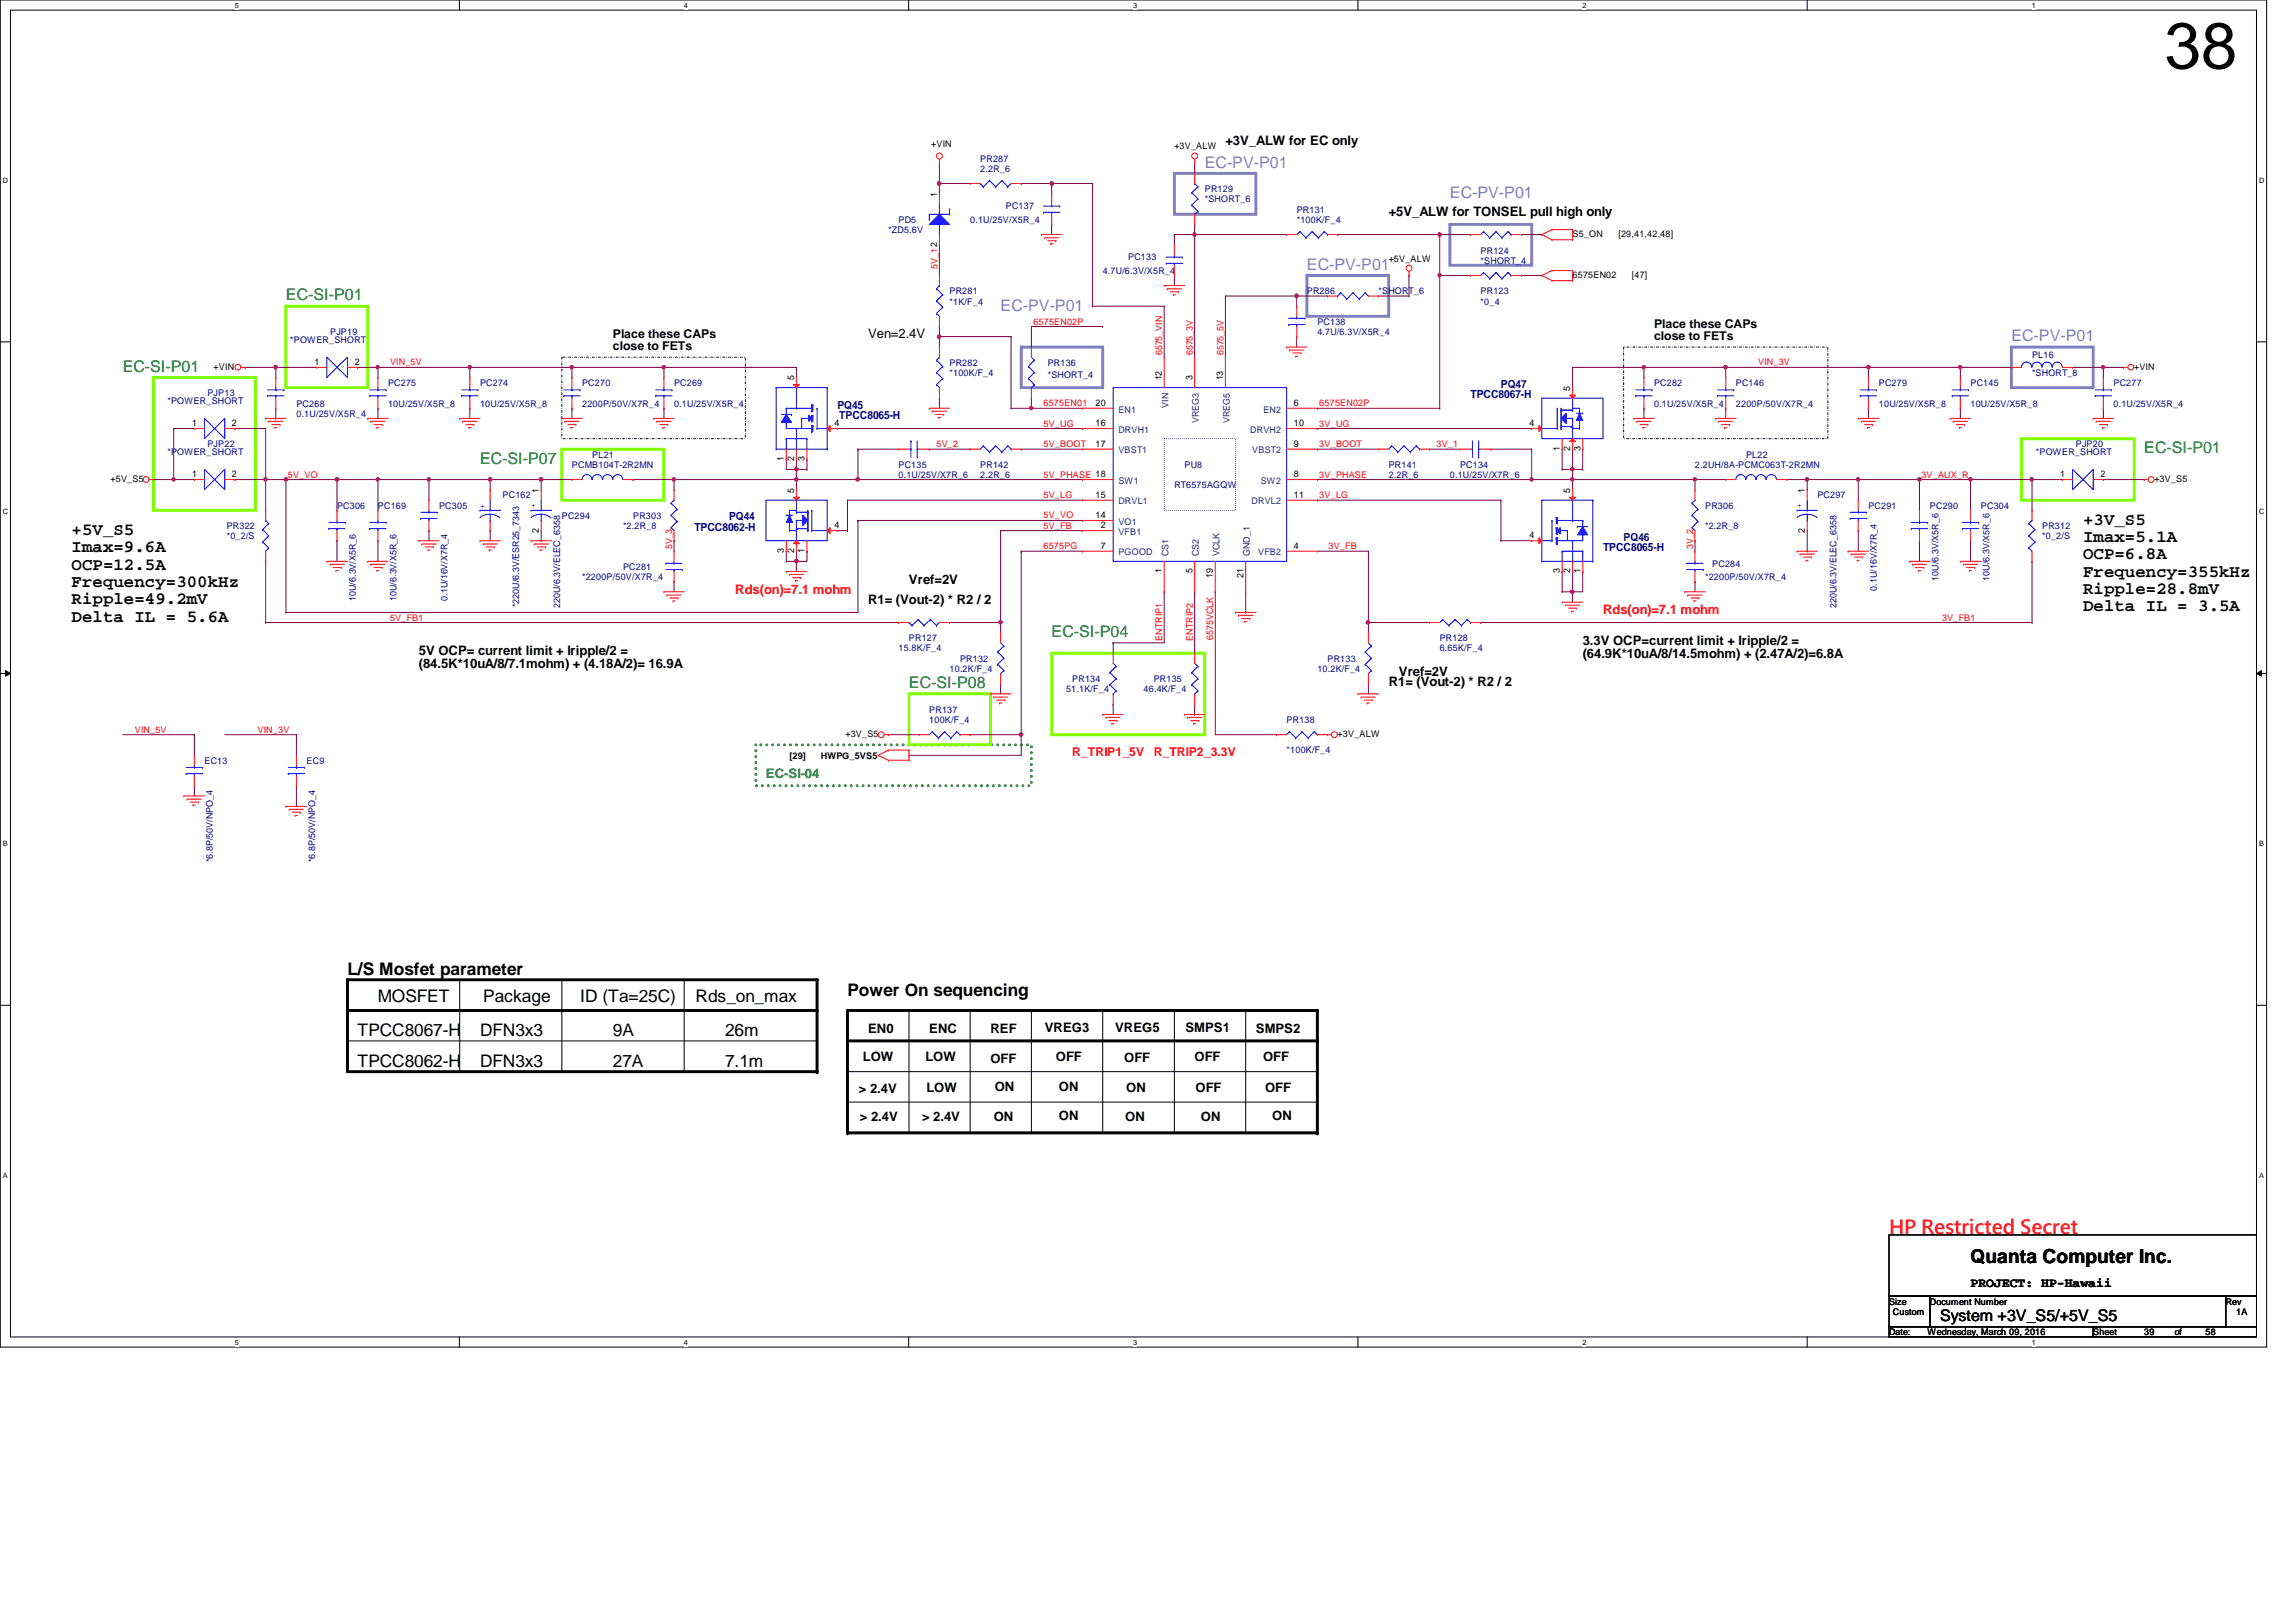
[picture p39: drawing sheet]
<svg xmlns="http://www.w3.org/2000/svg" width="297mm" height="210mm" viewBox="0 0 297 210" stroke-linecap="round" stroke-linejoin="round" font-family="sans-serif">
<defs><g id="words">
<text font-size="8.4" x="280" y="8.8">38</text>
<text font-size="2.5" fill="#f00" x="244.4" y="159.7">HP Restricted Secret</text>
<text font-size="2.5" x="254.9" y="163.4">Quanta Computer Inc.</text>
<g font-size="2.2">
<text x="9.3" y="69.2">+5V_S5</text>
<text x="9.3" y="71.5">Imax=9.6A</text>
<text x="269.5" y="67.9">+3V_S5</text>
<text x="269.5" y="70.1">Imax=5.1A</text>
<text x="9.3" y="73.7">OCP=12.5A</text>
<text x="9.3" y="75.9">Frequency=300kHz</text>
<text x="269.5" y="72.4">OCP=6.8A</text>
<text x="269.5" y="74.6">Frequency=355kHz</text>
<text x="269.5" y="76.9">Ripple=28.8mV</text>
<text x="9.3" y="78.2">Ripple=49.2mV</text>
<text x="9.3" y="80.4">Delta IL = 5.6A</text>
<text x="269.5" y="79.1">Delta IL = 3.5A</text>
<text x="45" y="126.2">L/S Mosfet parameter</text>
<text x="48.9" y="129.6">MOSFET</text>
<text x="62.5" y="129.6">Package</text>
<text x="75.1" y="129.6">ID (Ta=25C)</text>
<text x="90" y="129.6">Rds_on_max</text>
<text x="109.6" y="128.9">Power On sequencing</text>
<text x="46.3" y="134.1">TPCC8067-H</text>
<text x="62.1" y="134.1">DFN3x3</text>
<text x="79.3" y="134.1">9A</text>
<text x="93.8" y="134.1">26m</text>
<text x="46.3" y="138">TPCC8062-H</text>
<text x="62.1" y="138">DFN3x3</text>
<text x="79.3" y="138">27A</text>
<text x="93.8" y="138">7.1m</text>
</g>
<g font-size="2.1" fill="#8080c0">
<text x="155.9" y="21.7">EC-PV-P01</text>
<text x="187.6" y="25.7">EC-PV-P01</text>
<text x="169.1" y="34.9">EC-PV-P01</text>
<text x="129.5" y="40.2">EC-PV-P01</text>
<text x="260.2" y="44.2">EC-PV-P01</text>
</g>
<g font-size="2.1" fill="#008000">
<text x="37" y="38.9">EC-SI-P01</text>
<text x="15.9" y="48.1">EC-SI-P01</text>
<text x="277.4" y="58.7">EC-SI-P01</text>
<text x="62.1" y="60">EC-SI-P07</text>
<text x="136.1" y="82.5">EC-SI-P04</text>
<text x="117.6" y="89.1">EC-SI-P08</text>
</g>
<text font-size="2.1" x="251" y="170.9">System +3V_S5/+5V_S5</text>
<g font-size="1.7">
<text x="158.5" y="18.7">+3V_ALW for EC only</text>
<text x="179.7" y="28">+5V_ALW for TONSEL pull high only</text>
<text x="112.3" y="43.8">Ven=2.4V</text>
<text x="117.6" y="75.5">Vref=2V</text>
<text x="112.3" y="78.1">R1= (Vout-2) * R2 / 2</text>
<text x="204.8" y="83.4">3.3V OCP=current limit + Iripple/2 =</text>
<text x="54.2" y="84.8">5V OCP= current limit + Iripple/2 =</text>
<text x="54.2" y="86.5">(84.5K*10uA/8/7.1mohm) + (4.18A/2)= 16.9A</text>
<text x="179.7" y="88.7">R1= (Vout-2) * R2 / 2</text>
<text x="181" y="87.4">Vref=2V</text>
<text x="204.8" y="85.2">(64.9K*10uA/8/14.5mohm) + (2.47A/2)=6.8A</text>
<text x="111.6" y="137.3">LOW</text>
<text x="112.3" y="133.6">EN0</text>
<text x="119.7" y="137.3">LOW</text>
<text x="120.2" y="133.6">ENC</text>
<text x="128.1" y="133.6">REF</text>
<text x="128.1" y="137.6">OFF</text>
<text x="135.2" y="133.5">VREG3</text>
<text x="136.6" y="137.3">OFF</text>
<text x="144.3" y="133.5">VREG5</text>
<text x="145.5" y="137.5">OFF</text>
<text x="153.4" y="133.5">SMPS1</text>
<text x="154.6" y="137.3">OFF</text>
<text x="162.5" y="133.6">SMPS2</text>
<text x="163.4" y="137.3">OFF</text>
<text x="111.1" y="141.4">&gt; 2.4V</text>
<text x="119.8" y="141.3">LOW</text>
<text x="128.7" y="141.2">ON</text>
<text x="137" y="141.2">ON</text>
<text x="145.7" y="141.3">ON</text>
<text x="154.7" y="141.3">OFF</text>
<text x="163.7" y="141.3">OFF</text>
<text x="111.2" y="145.1">&gt; 2.4V</text>
<text x="119.3" y="145.1">&gt; 2.4V</text>
<text x="128.6" y="145.1">ON</text>
<text x="137" y="145">ON</text>
<text x="145.6" y="145.1">ON</text>
<text x="155.4" y="145.1">ON</text>
<text x="164.6" y="145">ON</text>
<text x="254.9" y="166.5">PROJECT: HP-Hawaii</text>
</g>
<g font-size="1.7" fill="#f00">
<text x="95.1" y="76.8">Rds(on)=7.1 mohm</text>
<text x="207.4" y="79.5">Rds(on)=7.1 mohm</text>
</g>
<text font-size="1.7" fill="#008000" x="99.1" y="100.6">EC-SI-04</text>
<g font-size="1.6">
<text x="79.3" y="43.7">Place these CAPs</text>
<text x="79.3" y="45.3">close to FETs</text>
<text x="214" y="42.4">Place these CAPs</text>
<text x="214" y="44">close to FETs</text>
</g>
<g font-size="1.6" fill="#f00">
<text x="138.7" y="97.9">R_TRIP1_5V</text>
<text x="149.3" y="97.9">R_TRIP2_3.3V</text>
</g>
<g font-size="1.4" fill="#000080">
<text x="108.3" y="52.9">PQ45</text>
<text x="190.2" y="51.5">TPCC8067-H</text>
<text x="194.2" y="50.2">PQ47</text>
<text x="108.6" y="54.2">TPCC8065-H</text>
<text x="89.8" y="68.7">TPCC8062-H</text>
<text x="94.3" y="67.3">PQ44</text>
<text x="207.4" y="71.3">TPCC8065-H</text>
<text x="210.1" y="70">PQ46</text>
</g>
<g font-size="1.2">
<text x="120.5" y="19">+VIN</text>
<text x="151.9" y="19.3">+3V_ALW</text>
<text x="121.2" y="25.5" transform="rotate(-90 121.2 25.5)">1</text>
<text x="179.7" y="33.9">+5V_ALW</text>
<text x="203.5" y="30.7">S5_ON</text>
<text x="203.5" y="35.9">6575EN02</text>
<text x="209.4" y="30.7">[29,41,42,48]</text>
<text x="211.1" y="35.9">[47]</text>
<text x="27.6" y="47.8">+VIN</text>
<text x="40.7" y="47.2">1</text>
<text x="45.9" y="47.2">2</text>
<text x="276.1" y="47.8">+VIN</text>
<text x="102.7" y="49.2" transform="rotate(-90 102.7 49.2)">5</text>
<text x="141.7" y="52.5">20</text>
<text x="150.3" y="49.2" transform="rotate(-90 150.3 49.2)">12</text>
<text x="154.3" y="49.2" transform="rotate(-90 154.3 49.2)">3</text>
<text x="158.2" y="49.2" transform="rotate(-90 158.2 49.2)">13</text>
<text x="167.4" y="52.5">6</text>
<text x="203.2" y="50.6" transform="rotate(-90 203.2 50.6)">5</text>
<text x="24.8" y="55.2">1</text>
<text x="30" y="55.2">2</text>
<text x="101.4" y="59.7" transform="rotate(-90 101.4 59.7)">1</text>
<text x="102.7" y="59.7" transform="rotate(-90 102.7 59.7)">2</text>
<text x="104.1" y="59.7" transform="rotate(-90 104.1 59.7)">3</text>
<text x="107.9" y="55.2">4</text>
<text x="141.7" y="55.2">16</text>
<text x="141.7" y="57.8">17</text>
<text x="167.4" y="57.8">9</text>
<text x="167.4" y="55.2">10</text>
<text x="197.9" y="55.2">4</text>
<text x="201.8" y="58.3" transform="rotate(-90 201.8 58.3)">1</text>
<text x="203.2" y="58.3" transform="rotate(-90 203.2 58.3)">2</text>
<text x="204.5" y="58.3" transform="rotate(-90 204.5 58.3)">3</text>
<text x="14.3" y="62.4">+5V_S5</text>
<text x="24.8" y="61.8">1</text>
<text x="30" y="61.8">2</text>
<text x="69.7" y="63.8" transform="rotate(-90 69.7 63.8)">1</text>
<text x="102.7" y="63.8" transform="rotate(-90 102.7 63.8)">5</text>
<text x="141.7" y="64.4">15</text>
<text x="167.4" y="64.4">11</text>
<text x="167.4" y="61.8">8</text>
<text x="203.2" y="63.8" transform="rotate(-90 203.2 63.8)">5</text>
<text x="233.5" y="63.8" transform="rotate(-90 233.5 63.8)">1</text>
<text x="266.5" y="61.8">1</text>
<text x="271.7" y="61.8">2</text>
<text x="278.7" y="62.4">+3V_S5</text>
<text x="69.7" y="68.9" transform="rotate(-90 69.7 68.9)">2</text>
<text x="101.4" y="71.5" transform="rotate(-90 101.4 71.5)">3</text>
<text x="102.7" y="71.5" transform="rotate(-90 102.7 71.5)">2</text>
<text x="104.1" y="71.5" transform="rotate(-90 104.1 71.5)">1</text>
<text x="107.9" y="68.4">4</text>
<text x="141.7" y="67.1">14</text>
<text x="142.4" y="68.4">2</text>
<text x="142.4" y="71">7</text>
<text x="167.4" y="71">4</text>
<text x="197.9" y="69.7">4</text>
<text x="233.5" y="68.9" transform="rotate(-90 233.5 68.9)">2</text>
<text x="150.3" y="74.2" transform="rotate(-90 150.3 74.2)">1</text>
<text x="154.3" y="74.2" transform="rotate(-90 154.3 74.2)">5</text>
<text x="156.9" y="74.8" transform="rotate(-90 156.9 74.8)">19</text>
<text x="160.9" y="74.8" transform="rotate(-90 160.9 74.8)">21</text>
<text x="201.8" y="74.2" transform="rotate(-90 201.8 74.2)">3</text>
<text x="203.2" y="74.2" transform="rotate(-90 203.2 74.2)">2</text>
<text x="204.5" y="74.2" transform="rotate(-90 204.5 74.2)">1</text>
<text x="109.4" y="95.4">+3V_S5</text>
<text x="173.1" y="95.4">+3V_ALW</text>
<text x="102.1" y="98.2">[29]</text>
<text x="106.2" y="98.2">HWPG_5VS5</text>
<text x="244.4" y="168.8">Size</text>
<text x="244.4" y="172.8">Date:</text>
<text x="244.9" y="170.1">Custom</text>
<text x="249.4" y="172.8">Wednesday, March 09, 2016</text>
<text x="249.7" y="168.8">Document Number</text>
<text x="270.8" y="172.8">Sheet</text>
<text x="277.4" y="172.8">39</text>
<text x="281.3" y="172.8">of</text>
<text x="285.3" y="172.8">58</text>
<text x="287.9" y="168.8">Rev</text>
<text x="289.3" y="170.1">1A</text>
</g>
<g font-size="1.2" fill="#000080">
<text x="126.8" y="20.9">PR287</text>
<text x="126.8" y="22.2">2.2R_6</text>
<text x="116.2" y="28.8">PD5</text>
<text x="125.5" y="28.8">0.1U/25V/X5R_4</text>
<text x="130.1" y="27.1">PC137</text>
<text x="155.9" y="24.8">PR129</text>
<text x="155.9" y="26.2">*SHORT_6</text>
<text x="167.8" y="27.5">PR131</text>
<text x="167.8" y="28.8">*100K/F_4</text>
<text x="114.9" y="30.1">*ZD5.6V</text>
<text x="142.7" y="35.4">4.7U/6.3V/X5R_4</text>
<text x="146" y="33.7">PC133</text>
<text x="191.6" y="32.8">PR124</text>
<text x="191.6" y="34.1">*SHORT_4</text>
<text x="122.8" y="38.1">PR281</text>
<text x="122.8" y="39.4">*1K/F_4</text>
<text x="169.1" y="38.1">PR286</text>
<text x="178.3" y="38.1">*SHORT_6</text>
<text x="191.6" y="38.1">PR123</text>
<text x="191.6" y="39.4">*0_4</text>
<text x="37.5" y="44.4">*POWER_SHORT</text>
<text x="42.7" y="43.3">PJP19</text>
<text x="122.8" y="47.3">PR282</text>
<text x="135.5" y="47.3">PR136</text>
<text x="170.4" y="42">PC138</text>
<text x="170.4" y="43.3">4.7U/6.3V/X5R_4</text>
<text x="262.9" y="46.3">PL16</text>
<text x="21.7" y="52.3">*POWER_SHORT</text>
<text x="26.8" y="51.3">PJP13</text>
<text x="38.4" y="52.6">PC268</text>
<text x="38.4" y="53.9">0.1U/25V/X5R_4</text>
<text x="50.2" y="50">PC275</text>
<text x="50.2" y="52.6">10U/25V/X5R_8</text>
<text x="62.1" y="50">PC274</text>
<text x="62.1" y="52.6">10U/25V/X5R_8</text>
<text x="75.3" y="50">PC270</text>
<text x="75.3" y="52.6">2200P/50V/X7R_4</text>
<text x="87.2" y="50">PC269</text>
<text x="87.2" y="52.6">0.1U/25V/X5R_4</text>
<text x="122.8" y="48.6">*100K/F_4</text>
<text x="135.5" y="48.9">*SHORT_4</text>
<text x="214" y="50">PC282</text>
<text x="214" y="52.6">0.1U/25V/X5R_4</text>
<text x="224.6" y="50">PC146</text>
<text x="224.6" y="52.6">2200P/50V/X7R_4</text>
<text x="243.1" y="50">PC279</text>
<text x="243.1" y="52.6">10U/25V/X5R_8</text>
<text x="254.9" y="50">PC145</text>
<text x="254.9" y="52.6">10U/25V/X5R_8</text>
<text x="262.9" y="48.6">*SHORT_8</text>
<text x="273.4" y="50">PC277</text>
<text x="273.4" y="52.6">0.1U/25V/X5R_4</text>
<text x="21.7" y="58.9">*POWER_SHORT</text>
<text x="26.8" y="57.9">PJP22</text>
<text x="76.6" y="59.2">PL21</text>
<text x="225.9" y="59.2">PL22</text>
<text x="263.4" y="58.9">*POWER_SHORT</text>
<text x="268.6" y="57.9">PJP20</text>
<text x="43.6" y="65.8">PC306</text>
<text x="48.9" y="65.8">PC169</text>
<text x="56.8" y="65.8">PC305</text>
<text x="65" y="64.5">PC162</text>
<text x="74" y="60.5">PCMB104T-2R2MN</text>
<text x="116.2" y="60.5">PC135</text>
<text x="116.2" y="61.8">0.1U/25V/X7R_6</text>
<text x="126.8" y="60.5">PR142</text>
<text x="126.8" y="61.8">2.2R_6</text>
<text x="151.9" y="63.2">RT6575AGQW</text>
<text x="153.2" y="60.5">PU8</text>
<text x="179.7" y="60.5">PR141</text>
<text x="179.7" y="61.8">2.2R_6</text>
<text x="187.6" y="61.8">0.1U/25V/X7R_6</text>
<text x="188.9" y="60.5">PC134</text>
<text x="219.3" y="60.5">2.2UH/8A-PCMC063T-2R2MN</text>
<text x="220.6" y="65.8">PR306</text>
<text x="235.1" y="64.5">PC297</text>
<text x="241.7" y="65.8">PC291</text>
<text x="249.7" y="65.8">PC290</text>
<text x="256.3" y="65.8">PC304</text>
<text x="29.3" y="68.5">PR322</text>
<text x="29.3" y="69.8">*0_2/S</text>
<text x="72.7" y="67.1">PC294</text>
<text x="80.6" y="68.5">*2.2R_8</text>
<text x="81.9" y="67.1">PR303</text>
<text x="220.6" y="68.5">*2.2R_8</text>
<text x="264.2" y="68.5">PR312</text>
<text x="264.2" y="69.8">*0_2/S</text>
<text x="46.1" y="77.8" transform="rotate(-90 46.1 77.8)">10U/6.3V/X5R_6</text>
<text x="51.3" y="77.8" transform="rotate(-90 51.3 77.8)">10U/6.3V/X5R_6</text>
<text x="57.9" y="77.8" transform="rotate(-90 57.9 77.8)">0.1U/16V/X7R_4</text>
<text x="75.3" y="75.1">*2200P/50V/X7R_4</text>
<text x="80.6" y="73.7">PC281</text>
<text x="220.6" y="75.1">*2200P/50V/X7R_4</text>
<text x="221.5" y="73.3">PC284</text>
<text x="242.8" y="76.5" transform="rotate(-90 242.8 76.5)">0.1U/16V/X7R_4</text>
<text x="250.8" y="75.1" transform="rotate(-90 250.8 75.1)">10U/6.3V/X5R_6</text>
<text x="257.4" y="75.1" transform="rotate(-90 257.4 75.1)">10U/6.3V/X5R_6</text>
<text x="67.2" y="78.6" transform="rotate(-90 67.2 78.6)">*220U/6.3V/ESR25_7343</text>
<text x="72.5" y="78.7" transform="rotate(-90 72.5 78.7)">220U/6.3V/ELEC_6358</text>
<text x="117.6" y="83">PR127</text>
<text x="186.3" y="83">PR128</text>
<text x="237.6" y="78.7" transform="rotate(-90 237.6 78.7)">220U/6.3V/ELEC_6358</text>
<text x="116.2" y="84.3">15.8K/F_4</text>
<text x="122.8" y="87">10.2K/F_4</text>
<text x="124.2" y="85.6">PR132</text>
<text x="137.9" y="89.6">51.1K/F_4</text>
<text x="138.7" y="88.3">PR134</text>
<text x="148" y="89.6">46.4K/F_4</text>
<text x="149.3" y="88.3">PR135</text>
<text x="170.4" y="87">10.2K/F_4</text>
<text x="171.7" y="85.6">PR133</text>
<text x="186.3" y="84.3">6.65K/F_4</text>
<text x="120.2" y="92.2">PR137</text>
<text x="120.2" y="93.6">100K/F_4</text>
<text x="166.5" y="93.6">PR138</text>
<text x="26.5" y="98.8">EC13</text>
<text x="39.7" y="98.8">EC9</text>
<text x="166.5" y="97.5">*100K/F_4</text>
<text x="27.6" y="111.6" transform="rotate(-90 27.6 111.6)">*6.8P/50V/NPO_4</text>
<text x="40.8" y="111.6" transform="rotate(-90 40.8 111.6)">*6.8P/50V/NPO_4</text>
</g>
<g font-size="1.2" fill="#f00">
<text x="121.3" y="34.8" transform="rotate(-90 121.3 34.8)">5V_12</text>
<text x="133.7" y="42">6575EN02P</text>
<text x="50.5" y="47.3">VIN_5V</text>
<text x="150.4" y="46" transform="rotate(-90 150.4 46)">6575_VIN</text>
<text x="154.3" y="46" transform="rotate(-90 154.3 46)">6575_3V</text>
<text x="158.3" y="46" transform="rotate(-90 158.3 46)">6575_5V</text>
<text x="227.5" y="47.3">VIN_3V</text>
<text x="135" y="52.6">6575EN01</text>
<text x="170.7" y="52.6">6575EN02P</text>
<text x="121.2" y="57.9">5V_2</text>
<text x="135" y="57.9">5V_BOOT</text>
<text x="135" y="55.2">5V_UG</text>
<text x="170.7" y="55.2">3V_UG</text>
<text x="170.7" y="57.9">3V_BOOT</text>
<text x="185.8" y="57.9">3V_1</text>
<text x="37.3" y="61.8">5V_VO</text>
<text x="135" y="61.8">5V_PHASE 18</text>
<text x="135" y="64.5">5V_LG</text>
<text x="170.7" y="64.5">3V_LG</text>
<text x="170.7" y="61.8">3V_PHASE</text>
<text x="248.6" y="61.8">3V_AUX_R</text>
<text x="86.9" y="71.1" transform="rotate(-90 86.9 71.1)">5V_3</text>
<text x="135" y="67.1">5V_VO</text>
<text x="135" y="71.1">6575PG</text>
<text x="135" y="68.4">5V_FB</text>
<text x="171.9" y="71.1">3V_FB</text>
<text x="219" y="71.1" transform="rotate(-90 219 71.1)">3V_2</text>
<text x="50.5" y="80.3">5V_FB1</text>
<text x="150.4" y="82.9" transform="rotate(-90 150.4 82.9)">ENTRIP1</text>
<text x="154.3" y="82.9" transform="rotate(-90 154.3 82.9)">ENTRIP2</text>
<text x="157" y="82.8" transform="rotate(-90 157 82.8)">6575VCLK</text>
<text x="251.2" y="80.3">3V_FB1</text>
<text x="17.4" y="94.8">VIN_5V</text>
<text x="33.3" y="94.8">VIN_3V</text>
</g>
<g font-size="1.2" fill="#004080">
<text x="144.7" y="53.4">EN1</text>
<text x="151.2" y="52.8" transform="rotate(-90 151.2 52.8)">VIN</text>
<text x="163.4" y="53.4">EN2</text>
<text x="144.7" y="56">DRVH1</text>
<text x="144.7" y="58.7">VBST1</text>
<text x="155.1" y="54.7" transform="rotate(-90 155.1 54.7)">VREG3</text>
<text x="159.1" y="54.7" transform="rotate(-90 159.1 54.7)">VREG5</text>
<text x="161.8" y="56">DRVH2</text>
<text x="162" y="58.7">VBST2</text>
<text x="144.7" y="62.6">SW1</text>
<text x="144.7" y="65.3">DRVL1</text>
<text x="161.9" y="65.3">DRVL2</text>
<text x="163.1" y="62.6">SW2</text>
<text x="144.7" y="67.9">VO1</text>
<text x="144.7" y="69.2">VFB1</text>
<text x="144.7" y="71.9">PGOOD</text>
<text x="151.2" y="72" transform="rotate(-90 151.2 72)">CS1</text>
<text x="155.1" y="72" transform="rotate(-90 155.1 72)">CS2</text>
<text x="157.8" y="72" transform="rotate(-90 157.8 72)">VCLK</text>
<text x="161.7" y="72" transform="rotate(-90 161.7 72)">GND_1</text>
<text x="162.8" y="71.9">VFB2</text>
</g>
<g font-size="1.2" fill="#00f">
<text x="62.1" y="65.8">+</text>
<text x="68.7" y="65.7">+</text>
<text x="232.5" y="65.7">+</text>
</g>
<g font-size=".9">
<text x="30.4" y="1">5</text>
<text x="88.5" y="1">4</text>
<text x="146.6" y="1">3</text>
<text x="204.7" y="1">2</text>
<text x="262.8" y="1">1</text>
<text x=".4" y="23.6">D</text>
<text x="292.3" y="23.6">D</text>
<text x=".4" y="66.5">C</text>
<text x="292.3" y="66.5">C</text>
<text x=".4" y="109.5">B</text>
<text x="292.3" y="109.5">B</text>
<text x=".4" y="152.4">A</text>
<text x="292.3" y="152.4">A</text>
<text x="30.4" y="174">5</text>
<text x="88.5" y="174">4</text>
<text x="146.6" y="174">3</text>
<text x="204.7" y="174">2</text>
<text x="262.8" y="174">1</text>
</g>
</g></defs>
<path d="M0 0h293.2v174.3h-293.2zM1.4 1.3h290.5v171.7h-290.5z" fill="none" stroke="#000" stroke-width=".13"/>
<g fill="#fff">
<path d="M30.4 .2h.5v1h-.5z"/>
<path d="M30.4 173.2h.5v1h-.5z"/>
</g>
<path d="M59.4 0v1.3M59.4 173v1.3" fill="none" stroke="#000" stroke-width=".13"/>
<g fill="#fff">
<path d="M88.5 .2h.5v1h-.5z"/>
<path d="M88.5 173.2h.5v1h-.5z"/>
</g>
<path d="M117.6 0v1.3M117.6 173v1.3" fill="none" stroke="#000" stroke-width=".13"/>
<g fill="#fff">
<path d="M146.6 .2h.5v1h-.5z"/>
<path d="M146.6 173.2h.5v1h-.5z"/>
</g>
<path d="M175.7 0v1.3M175.7 173v1.3" fill="none" stroke="#000" stroke-width=".13"/>
<g fill="#fff">
<path d="M204.7 .2h.5v1h-.5z"/>
<path d="M204.7 173.2h.5v1h-.5z"/>
</g>
<path d="M233.8 0v1.3M233.8 173v1.3" fill="none" stroke="#000" stroke-width=".13"/>
<g fill="#fff">
<path d="M262.8 .2h.6v1h-.6z"/>
<path d="M262.8 173.2h.6v1h-.6z"/>
<path d="M.4 22.8h.7v1h-.7z"/>
<path d="M292.3 22.8h.6v1h-.6z"/>
<path d="M.4 65.7h.7v1.1h-.7z"/>
<path d="M292.3 65.7h.6v1.1h-.6z"/>
</g>
<path d="M0 44.2h1.4M291.9 44.2h1.3" fill="none" stroke="#000" stroke-width=".13"/>
<g fill="#fff">
<path d="M.4 108.6h.6v1.1h-.6z"/>
<path d="M292.3 108.6h.6v1.1h-.6z"/>
</g>
<path d="M0 87.2h1.4M.7 86.8l.7 .4-.7 .3zM291.9 87.2l.7-.4v.7zM291.9 87.2h1.3" fill="none" stroke="#000" stroke-width=".13"/>
<path d="M.7 86.8l.7 .4-.7 .3zM291.9 87.2l.7-.4v.7z" fill="#000"/>
<g fill="#fff">
<path d="M.4 151.6h.6v1h-.6z"/>
<path d="M292.3 151.6h.6v1h-.6z"/>
</g>
<g fill="none" stroke="#000" stroke-width=".13">
<path d="M0 130.1h1.4M45 134.7h60.7M59.5 138.7h.1M59.5 126.8v11.9M72.7 138.7h.1M72.7 126.8v11.9M88.5 138.7h.1M88.5 126.8v11.9M105.7 134.7h.1M109.6 138.7h60.8M117.6 130.8v15.8M125.5 130.8v15.8"/>
<path d="M133.4 130.8v15.8M142.7 130.8v15.8M151.9 130.8v15.8M161.2 130.8v15.8M170.4 138.7h.1M291.9 130.1h1.3M109.6 142.6h60.8M117.6 146.6h.1M125.5 146.6h.1M133.4 146.6h.1M142.7 146.6h.1M151.9 146.6h.1"/>
<path d="M161.2 146.6h.1M170.4 142.6h.1"/>
</g>
<path d="M45 126.8h60.7v11.9h-60.7zM45 130.8h60.7M109.6 130.8h60.8v15.8h-60.8zM109.6 134.7h60.8" fill="none" stroke="#000" stroke-width=".38"/>
<g fill="#000">
<circle cx="45" cy="126.8" r=".19"/>
<circle cx="105.7" cy="138.7" r=".19"/>
<circle cx="105.7" cy="130.8" r=".19"/>
<circle cx="105.7" cy="126.8" r=".19"/>
<circle cx="170.4" cy="130.8" r=".19"/>
<circle cx="170.4" cy="134.7" r=".19"/>
<circle cx="109.6" cy="146.6" r=".19"/>
<circle cx="170.4" cy="146.6" r=".19"/>
</g>
<path d="M72.7 46.2h23.7v10.6h-23.7zM210.1 44.9h26.4v11.9h-26.4z" fill="none" stroke="#000" stroke-width=".13" stroke-dasharray=".3 .3 0 .3"/>
<path d="M97.8 96.4h35.6v5.3h-35.6z" fill="none" stroke="#008000" stroke-width=".38" stroke-dasharray="0 .8"/>
<path d="M37 39.6h10.6v10.6h-10.6zM19.9 48.9h13.2v17.1h-13.2zM72.7 58.1h13.2v6.6h-13.2zM261.5 56.8h14.6v7.9h-14.6zM117.6 89.8h10.5v6.6h-10.5zM136.1 84.5h19.8v10.6h-19.8z" fill="none" stroke="#80ff00" stroke-width=".38"/>
<path d="M151.9 22.4h10.6v5.3h-10.6zM169.1 35.6h10.6v5.3h-10.6zM187.6 29h10.6v5.3h-10.6zM132.1 44.9h10.6v5.3h-10.6zM260.2 44.9h10.6v5.3h-10.6z" fill="none" stroke="#8080c0" stroke-width=".38"/>
<path d="M173.1 30.4h13.2M186.3 30.4h.1" fill="none" stroke="#800040" stroke-width=".13"/>
<path d="M186.1 30.2l.1-.1 .2 .1v.3l-.2 .1-.1-.1z" fill-rule="evenodd" fill="#f0f"/>
<path d="M186.1 30.2l.1-.1 .2 .1v.3l-.2 .1-.1-.1z" fill="none" stroke="#f0f" stroke-width=".13"/>
<path d="M154.6 30.4h.1M154.6 30.4h11.9M186.3 30.4h.1M186.3 30.4h3.9M196.8 30.4h2.7M199.5 30.4h.1M253.6 47.5h.1M253.6 47.5h6.6M272.1 52.8h.1M272.1 47.5h.1M272.1 47.5v1.4M272.1 52.8v1.3" fill="none" stroke="#800040" stroke-width=".13"/>
<path d="M253.4 47.3h.3l.1 .2-.1 .2-.1 .1-.2-.1z" fill-rule="evenodd" fill="#f0f"/>
<path d="M253.4 47.3h.3l.1 .2-.1 .2-.1 .1-.2-.1z" fill="none" stroke="#f0f" stroke-width=".13"/>
<path d="M268.1 47.5h.1M268.1 47.5h6.6M274.7 47.5h.1" fill="none" stroke="#800040" stroke-width=".13"/>
<path d="M271.9 47.3h.3l.1 .2-.1 .2-.1 .1-.2-.1z" fill-rule="evenodd" fill="#f0f"/>
<path d="M271.9 47.3h.3l.1 .2-.1 .2-.1 .1-.2-.1z" fill="none" stroke="#f0f" stroke-width=".13"/>
<path d="M19.9 62.1h2.6M22.5 62.1h.1M254.9 62.1h8M262.9 62.1h.1" fill="none" stroke="#800040" stroke-width=".13"/>
<circle cx="254.9" cy="62" r=".25" fill="#f0f"/>
<circle cx="254.9" cy="62" r=".25" fill="none" stroke="#f0f" stroke-width=".13"/>
<circle cx="262.8" cy="62" r=".25" fill="#f0f"/>
<circle cx="262.8" cy="62" r=".25" fill="none" stroke="#f0f" stroke-width=".13"/>
<path d="M35.7 54.1h.1M35.7 52.8v1.3M46.3 47.5h.1M46.3 47.5h2.6M37 62.1h.1M37 62.1v17.1M157.2 95.1h7.9M165.1 95.1h.1" fill="none" stroke="#800040" stroke-width=".13"/>
<circle cx="37" cy="62" r=".25" fill="#f0f"/>
<circle cx="37" cy="62" r=".25" fill="none" stroke="#f0f" stroke-width=".13"/>
<path d="M121.5 23.7h.1M121.5 23.7h4M87.2 75.3h.1M87.2 75.3v1.3M87.2 62.1h15.8M103 62.1h.1M104.4 71.3h.1M104.4 71.3v1.3" fill="none" stroke="#800040" stroke-width=".13"/>
<path d="M87 61.9h.3l.1 .1-.1 .2-.1 .1-.2-.1z" fill-rule="evenodd" fill="#f0f"/>
<path d="M87 61.9h.3l.1 .1-.1 .2-.1 .1-.2-.1z" fill="none" stroke="#f0f" stroke-width=".13"/>
<circle cx="103" cy="62" r=".25" fill="#f0f"/>
<circle cx="103" cy="62" r=".25" fill="none" stroke="#f0f" stroke-width=".13"/>
<g fill="none" stroke="#800040" stroke-width=".13">
<path d="M121.5 21.1h.1M121.5 21.1v2.6M151.9 30.4h.1M151.9 35.6h.1M151.9 30.4v1.3M151.9 35.6v1.4M151.9 30.4h2.7M85.9 47.5h.1M85.9 47.5h17.1M121.5 42.2h.1M121.5 42.2v1.4M223.3 47.5h.1"/>
<path d="M223.3 52.8h.1M223.3 47.5v1.4M223.3 52.8v1.3M111 67.4h.1M111 67.4h29M157.2 76.6h.1M157.2 76.6v18.5M117.6 97.7h.1M117.6 97.7h14.5"/>
</g>
<path d="M121.3 23.6l.2-.1 .2 .1v.3l-.2 .1-.2-.1z" fill-rule="evenodd" fill="#f0f"/>
<path d="M121.3 23.6l.2-.1 .2 .1v.3l-.2 .1-.2-.1z" fill="none" stroke="#f0f" stroke-width=".13"/>
<path d="M121.5 43.6h.1M121.5 43.6v1.3M101.7 71.3h.1M101.7 71.3v1.3M248.3 62.1h.1M248.3 62.1h6.6M177 88.5h.1M177 88.5v1.3" fill="none" stroke="#800040" stroke-width=".13"/>
<path d="M121.3 43.4l.2-.1 .2 .1v.3l-.2 .1-.2-.1z" fill-rule="evenodd" fill="#f0f"/>
<path d="M121.3 43.4l.2-.1 .2 .1v.3l-.2 .1-.2-.1z" fill="none" stroke="#f0f" stroke-width=".13"/>
<path d="M154.6 29h.1M154.6 29v1.4M121.5 51.5h.1M121.5 51.5v1.3M212.7 47.5h.1M212.7 47.5h10.6M55.5 62.1h.1M55.5 62.1v2.6M108.3 68.7h.1M108.3 68.7h1.3" fill="none" stroke="#800040" stroke-width=".13"/>
<circle cx="223.2" cy="47.5" r=".25" fill="#f0f"/>
<circle cx="223.2" cy="47.5" r=".25" fill="none" stroke="#f0f" stroke-width=".13"/>
<path d="M212.5 47.3h.3l.1 .2-.1 .2-.2 .1-.1-.1z" fill-rule="evenodd" fill="#f0f"/>
<path d="M212.5 47.3h.3l.1 .2-.1 .2-.2 .1-.1-.1z" fill="none" stroke="#f0f" stroke-width=".13"/>
<path d="M132.1 71.3h.1M132.1 71.3v23.8" fill="none" stroke="#800040" stroke-width=".13"/>
<path d="M131.9 94.9h.4v.1v.2l-.2 .1-.2-.1z" fill-rule="evenodd" fill="#f0f"/>
<path d="M131.9 94.9h.4v.1v.2l-.2 .1-.2-.1z" fill="none" stroke="#f0f" stroke-width=".13"/>
<path d="M158.5 38.3h.1M158.5 38.3v7.9M170.4 55.5h.1M170.4 55.5h27.8M103 62.1h.1M103 62.1v1.3M125.5 95.1h.1M125.5 95.1h6.6M177 80.6h.1M177 80.6h8" fill="none" stroke="#800040" stroke-width=".13"/>
<circle cx="177" cy="80.5" r=".25" fill="#f0f"/>
<circle cx="177" cy="80.5" r=".25" fill="none" stroke="#f0f" stroke-width=".13"/>
<path d="M158.5 38.3h9.3M167.8 38.3h.1M170.4 64.7h.1M170.4 64.7h23.8" fill="none" stroke="#800040" stroke-width=".13"/>
<path d="M167.6 38.1l.1-.1 .2 .1v.3l-.2 .1-.1-.1z" fill-rule="evenodd" fill="#f0f"/>
<path d="M167.6 38.1l.1-.1 .2 .1v.3l-.2 .1-.1-.1z" fill="none" stroke="#f0f" stroke-width=".13"/>
<g fill="none" stroke="#800040" stroke-width=".13">
<path d="M154.6 21.1h.1M154.6 21.1v1.3M85.9 47.5h.1M85.9 52.8h.1M85.9 47.5v1.4M85.9 52.8v1.3M103 47.5h.1M103 47.5v1.4M111 58.1h.1M111 58.1h5.2M70 62.1h.1M70 62.1h4"/>
<path d="M111 62.1h.1M111 62.1h29M194.2 64.7h.1M194.2 64.7v5.3M219.3 75.3h.1M219.3 75.3v1.3M144 91.1h.1M144 91.1v1.4M191.6 80.6h.1M191.6 80.6h71.3"/>
</g>
<circle cx="111" cy="62" r=".25" fill="#f0f"/>
<circle cx="111" cy="62" r=".25" fill="none" stroke="#f0f" stroke-width=".13"/>
<path d="M35.7 47.5h.1M35.7 47.5h5.3M111 58.1h.1M111 58.1v4h-8M170.4 58.1h.1M170.4 58.1h7.9M103 62.1h.1" fill="none" stroke="#800040" stroke-width=".13"/>
<path d="M35.5 47.3h.3l.1 .2-.1 .2-.2 .1-.1-.1z" fill-rule="evenodd" fill="#f0f"/>
<path d="M35.5 47.3h.3l.1 .2-.1 .2-.2 .1-.1-.1z" fill="none" stroke="#f0f" stroke-width=".13"/>
<path d="M186.3 35.6h.1M186.3 30.4v5.2M223.3 47.5h.1M223.3 47.5h18.4M253.6 47.5h.1M253.6 47.5v1.4" fill="none" stroke="#800040" stroke-width=".13"/>
<circle cx="241.7" cy="47.5" r=".25" fill="#f0f"/>
<circle cx="241.7" cy="47.5" r=".25" fill="none" stroke="#f0f" stroke-width=".13"/>
<path d="M241.7 47.5h.1M241.7 47.5v1.4M253.6 52.8h.1M253.6 52.8v1.3M101.7 72.6h.1M101.7 72.6h1.3" fill="none" stroke="#800040" stroke-width=".13"/>
<circle cx="103" cy="72.6" r=".25" fill="#f0f"/>
<circle cx="103" cy="72.6" r=".25" fill="none" stroke="#f0f" stroke-width=".13"/>
<g fill="none" stroke="#800040" stroke-width=".13">
<path d="M31.7 47.5h.1M31.7 47.5h4M170.4 52.8h.1M170.4 52.8h15.9M37 62.1h.1M37 62.1h6.6M109.6 68.7h.1M109.6 64.7v4M194.2 70h.1M194.2 70h4M231.2 62.1h2.6M233.8 62.1h.1"/>
<path d="M129.5 80.6h.1M129.5 80.6v1.3M132.1 95.1h.1M132.1 95.1v2.6"/>
</g>
<circle cx="43.6" cy="62" r=".25" fill="#f0f"/>
<circle cx="43.6" cy="62" r=".25" fill="none" stroke="#f0f" stroke-width=".13"/>
<path d="M198.2 62.1h.1M198.2 62.1h5.3" fill="none" stroke="#800040" stroke-width=".13"/>
<circle cx="203.4" cy="62" r=".25" fill="#f0f"/>
<circle cx="203.4" cy="62" r=".25" fill="none" stroke="#f0f" stroke-width=".13"/>
<path d="M170.4 62.1h27.8M198.2 62.1h.1M203.5 62.1h.1M203.5 62.1v1.3" fill="none" stroke="#800040" stroke-width=".13"/>
<path d="M198 61.9h.3l.1 .1-.1 .2-.2 .1-.1-.1z" fill-rule="evenodd" fill="#f0f"/>
<path d="M198 61.9h.3l.1 .1-.1 .2-.2 .1-.1-.1z" fill="none" stroke="#f0f" stroke-width=".13"/>
<g fill="none" stroke="#800040" stroke-width=".13">
<path d="M150.6 39.6h.1M150.6 39.6v6.6M154.6 30.4h.1M154.6 30.4v15.8M48.9 47.5h.1M48.9 52.8h.1M48.9 47.5v1.4M48.9 52.8v1.3M121.5 43.6h.1M121.5 43.6h9.3M203.5 58.1v2.6M241.7 47.5h.1"/>
<path d="M241.7 47.5h11.9M37 79.2h.1M37 79.2h74M87.2 62.1h.1M87.2 62.1v1.3M103 72.6h.1M103 72.6h1.4M132.1 71.3h.1M132.1 71.3h7.9M150.6 76.6h.1M150.6 76.6v6.6M154.6 76.6h.1"/>
<path d="M154.6 76.6v7.9M203.5 60.7h.1M219.3 62.1h.1M219.3 62.1v1.3M240.4 68.7h.1M240.4 68.7v2.6"/>
</g>
<path d="M154.4 30.2l.1-.1 .2 .1v.3l-.2 .1-.1-.1z" fill-rule="evenodd" fill="#f0f"/>
<path d="M154.4 30.2l.1-.1 .2 .1v.3l-.2 .1-.1-.1z" fill="none" stroke="#f0f" stroke-width=".13"/>
<path d="M121.5 23.7h.1M121.5 23.7v1.4M48.9 47.5h.1M48.9 47.5h11.9M167.8 43.6h.1M167.8 43.6v1.3M30.4 62.1h.1M30.4 62.1h4" fill="none" stroke="#800040" stroke-width=".13"/>
<path d="M60.6 47.3h.3l.1 .2-.1 .2-.2 .1-.1-.1z" fill-rule="evenodd" fill="#f0f"/>
<path d="M60.6 47.3h.3l.1 .2-.1 .2-.2 .1-.1-.1z" fill="none" stroke="#f0f" stroke-width=".13"/>
<path d="M48.7 47.3h.3l.1 .2-.1 .2-.2 .1-.1-.1z" fill-rule="evenodd" fill="#f0f"/>
<path d="M48.7 47.3h.3l.1 .2-.1 .2-.2 .1-.1-.1z" fill="none" stroke="#f0f" stroke-width=".13"/>
<path d="M60.8 47.5h.1M60.8 47.5v1.4M74 47.5h.1M74 47.5h11.9M132.1 58.1h.1M132.1 58.1h7.9M241.7 52.8h.1M241.7 52.8v1.3M240.4 62.1h.1M240.4 62.1h7.9" fill="none" stroke="#800040" stroke-width=".13"/>
<path d="M85.7 47.3h.3l.1 .2-.1 .2-.2 .1-.1-.1z" fill-rule="evenodd" fill="#f0f"/>
<path d="M85.7 47.3h.3l.1 .2-.1 .2-.2 .1-.1-.1z" fill="none" stroke="#f0f" stroke-width=".13"/>
<path d="M73.8 47.3h.3l.1 .2-.1 .2-.1 .1-.2-.1z" fill-rule="evenodd" fill="#f0f"/>
<path d="M73.8 47.3h.3l.1 .2-.1 .2-.1 .1-.2-.1z" fill="none" stroke="#f0f" stroke-width=".13"/>
<g fill="none" stroke="#800040" stroke-width=".13">
<path d="M141.3 39.6h.1M141.3 23.7h.1M141.3 39.6h9.3M141.3 23.7v15.9M167.8 38.3h.1M167.8 38.3v1.3M60.8 52.8h.1M60.8 52.8v1.3M108.3 55.5h.1M108.3 55.5h31.7M192.9 58.1h.1M192.9 58.1h5.3"/>
<path d="M198.2 58.1h.1M198.2 58.1v4M81.9 62.1h.1M81.9 62.1h5.3M103 72.6h.1M103 71.3h.1M103 71.3v2.7M111 67.4h.1M111 67.4v11.8M129.5 68.7h.1M129.5 68.7v11.9M177 71.3h.1"/>
<path d="M177 71.3v10.6M177 80.6h.1"/>
</g>
<circle cx="129.5" cy="80.5" r=".25" fill="#f0f"/>
<circle cx="129.5" cy="80.5" r=".25" fill="none" stroke="#f0f" stroke-width=".13"/>
<g fill="none" stroke="#800040" stroke-width=".13">
<path d="M132.1 23.7h.1M132.1 23.7h9.2M136.1 23.7h.1M130.8 43.6h.1M130.8 43.6v9.2M48.9 62.1h.1M48.9 62.1h6.6M161.2 79.2h.1M161.2 76.6v2.6M240.4 62.1h.1M240.4 62.1v2.6M34.4 80.6h.1"/>
<path d="M34.4 80.6h81.8M122.8 80.6h.1M122.8 80.6h6.7M144 83.2h.1M144 83.2h6.6"/>
</g>
<circle cx="136.1" cy="23.8" r=".26" fill="#f0f"/>
<circle cx="136.1" cy="23.8" r=".26" fill="none" stroke="#f0f" stroke-width=".13"/>
<g fill="none" stroke="#800040" stroke-width=".13">
<path d="M136.1 23.7h.1M136.1 29h.1M136.1 23.7v1.4M136.1 29v1.4M182.3 35.6h.1M182.3 35.6v2.7M203.5 47.5h.1M203.5 47.5v2.7M212.7 47.5h.1M212.7 52.8h.1M212.7 47.5v1.4M212.7 52.8v1.3"/>
<path d="M203.5 62.1h15.8M219.3 62.1h.1M248.3 62.1h.1M248.3 62.1v3.9M144 83.2h.1M144 83.2v1.3M154.6 92.5h.1M154.6 91.1v1.4"/>
</g>
<circle cx="248.3" cy="62" r=".25" fill="#f0f"/>
<circle cx="248.3" cy="62" r=".25" fill="none" stroke="#f0f" stroke-width=".13"/>
<path d="M35.7 47.5h.1M35.7 47.5v1.4M170.4 71.3h6.6M177 71.3h.1M219.3 62.1h.1M219.3 62.1h4M114.9 95.1h.1M114.9 95.1h4" fill="none" stroke="#800040" stroke-width=".13"/>
<path d="M219.1 61.9h.3l.1 .1-.1 .2-.2 .1-.1-.1z" fill-rule="evenodd" fill="#f0f"/>
<path d="M219.1 61.9h.3l.1 .1-.1 .2-.2 .1-.1-.1z" fill="none" stroke="#f0f" stroke-width=".13"/>
<path d="M60.8 47.5h.1M60.8 47.5h13.2M74 47.5h.1M74 47.5v1.4M130.8 52.8h.1M130.8 52.8h2.6M203.5 47.5h.1M203.5 47.5h9.2M55.5 68.7h.1M55.5 68.7v1.3M109.6 64.7h.1M109.6 64.7h30.4" fill="none" stroke="#800040" stroke-width=".13"/>
<path d="M133.2 52.6h.4v.2v.2h-.2h-.2z" fill-rule="evenodd" fill="#f0f"/>
<path d="M133.2 52.6h.4v.2v.2h-.2h-.2z" fill="none" stroke="#f0f" stroke-width=".13"/>
<path d="M74 52.8h.1M74 52.8v1.3M63.4 63.4h.1M63.4 68.7h.1M63.4 68.7v1.3M70 62.1h.1M70 62.1h-6.6v1.3M129.5 68.7h.1M129.5 68.7h10.5M129.5 88.5h.1M129.5 88.5v1.3" fill="none" stroke="#800040" stroke-width=".13"/>
<circle cx="70" cy="62" r=".25" fill="#f0f"/>
<circle cx="70" cy="62" r=".25" fill="none" stroke="#f0f" stroke-width=".13"/>
<path d="M202.1 76.6h.1M202.1 76.6h1.4M203.5 76.6h.1M203.5 76.6v1.3" fill="none" stroke="#800040" stroke-width=".13"/>
<circle cx="203.4" cy="76.6" r=".26" fill="#f0f"/>
<circle cx="203.4" cy="76.6" r=".26" fill="none" stroke="#f0f" stroke-width=".13"/>
<g fill="none" stroke="#800040" stroke-width=".13">
<path d="M43.6 70h.1M43.6 62.1h.1M43.6 62.1h5.3M43.6 70v2.6M202.1 74h.1M202.1 74v2.6M203.5 74h.1M203.5 76.6h.1M203.5 74v2.6M204.8 74h.1M204.8 74v2.6h-1.3M272.1 62.1h.1"/>
<path d="M272.1 62.1h5.3"/>
</g>
<path d="M48.7 61.9h.3l.1 .1-.1 .2-.2 .1-.1-.1z" fill-rule="evenodd" fill="#f0f"/>
<path d="M48.7 61.9h.3l.1 .1-.1 .2-.2 .1-.1-.1z" fill="none" stroke="#f0f" stroke-width=".13"/>
<g fill="none" stroke="#800040" stroke-width=".13">
<path d="M43.6 62.1h.1M43.6 62.1v3.9M48.9 62.1h.1M48.9 70h.1M48.9 62.1v3.9M48.9 70v2.6M233.8 62.1h6.6M240.4 62.1h.1M248.3 70h.1M248.3 70v2.6M254.9 62.1h.1M254.9 70h.1"/>
<path d="M254.9 62.1v3.9M254.9 70v2.6"/>
</g>
<path d="M233.6 61.9h.3l.1 .1-.1 .2-.1 .1-.2-.1z" fill-rule="evenodd" fill="#f0f"/>
<path d="M233.6 61.9h.3l.1 .1-.1 .2-.1 .1-.2-.1z" fill="none" stroke="#f0f" stroke-width=".13"/>
<path d="M240.2 61.9h.3l.1 .1-.1 .2-.1 .1-.2-.1z" fill-rule="evenodd" fill="#f0f"/>
<path d="M240.2 61.9h.3l.1 .1-.1 .2-.1 .1-.2-.1z" fill="none" stroke="#f0f" stroke-width=".13"/>
<path d="M55.5 62.1h7.9M63.4 62.1h.1M233.8 63.4h.1M233.8 71.3h.1M233.8 62.1v1.3M233.8 68.7v2.6" fill="none" stroke="#800040" stroke-width=".13"/>
<path d="M55.3 61.9h.3l.1 .1-.1 .2-.1 .1-.2-.1z" fill-rule="evenodd" fill="#f0f"/>
<path d="M55.3 61.9h.3l.1 .1-.1 .2-.1 .1-.2-.1z" fill="none" stroke="#f0f" stroke-width=".13"/>
<circle cx="63.4" cy="62" r=".25" fill="#f0f"/>
<circle cx="63.4" cy="62" r=".25" fill="none" stroke="#f0f" stroke-width=".13"/>
<path d="M101.7 59.4h.1M101.7 59.4v1.3h1.3M103 59.4h.1M103 59.4v1.3M133.4 51.5h.1M133.4 51.5v1.3h6.6M140 52.8h.1M70 62.1h.1M70 70h.1M70 62.1v1.3M70 68.7v1.3M103 60.7h.1" fill="none" stroke="#800040" stroke-width=".13"/>
<circle cx="103" cy="60.7" r=".25" fill="#f0f"/>
<circle cx="103" cy="60.7" r=".25" fill="none" stroke="#f0f" stroke-width=".13"/>
<path d="M104.4 59.4h.1M104.4 59.4v1.3M202.1 58.1v2.6M103 62.1h.1M104.4 60.7h.1M104.4 60.7h-1.4v1.4M202.1 60.7h.1M202.1 60.7h1.4M203.5 60.7h.1" fill="none" stroke="#800040" stroke-width=".13"/>
<circle cx="203.4" cy="60.7" r=".25" fill="#f0f"/>
<circle cx="203.4" cy="60.7" r=".25" fill="none" stroke="#f0f" stroke-width=".13"/>
<g fill="none" stroke="#800040" stroke-width=".13">
<path d="M121.5 31.7h.1M121.5 31.7v3.9M167.8 38.3h3.9M171.7 38.3h.1M178.3 38.3h4M182.3 38.3h.1M186.3 35.6h.1M186.3 35.6h3.9M186.3 35.6v17.2M120.2 58.1h.1M120.2 58.1h5.3M133.4 44.9h.1"/>
<path d="M142.7 42.2h.1M142.7 42.2h-9.3v2.7M185 58.1h.1M185 58.1h3.9M186.3 52.8h.1M204.8 58.1h.1M204.8 58.1v2.6M87.2 70h.1M87.2 70v1.3M203.5 62.1h.1M204.8 60.7h.1M204.8 60.7h-1.3v1.4"/>
<path d="M219.3 70h.1M219.3 70v1.3"/>
</g>
<path d="M186.1 35.4h.3l.1 .2-.1 .2-.2 .1-.1-.1z" fill-rule="evenodd" fill="#f0f"/>
<path d="M186.1 35.4h.3l.1 .2-.1 .2-.2 .1-.1-.1z" fill="none" stroke="#f0f" stroke-width=".13"/>
<g fill="none" stroke="#800040" stroke-width=".13">
<path d="M196.8 35.6h2.7M199.5 35.6h.1M22.5 55.5h.1M22.5 55.5h2.6M22.5 55.5v6.6M22.5 62.1h.1M34.4 62.1h.1M34.4 72.6h.1M34.4 62.1v3.9M34.4 72.6v8M34.4 62.1h2.6M37 62.1h.1"/>
<path d="M262.9 62.1h.1M262.9 62.1h3.9M262.9 62.1v3.9M262.9 72.6v8M266.8 62.1h.1M15.9 95.1h9.2M25.1 95.1h.1M25.1 95.1v2.6M29.1 95.1h9.3M38.4 95.1h.1M38.4 95.1v2.6M262.9 80.6h.1"/>
<path d="M25.1 101.7h.1M25.1 101.7v1.3M38.4 101.7h.1M38.4 101.7v2.7"/>
</g>
<path d="M22.3 61.9h.3l.1 .1-.1 .2-.2 .1-.1-.1z" fill-rule="evenodd" fill="#f0f"/>
<path d="M22.3 61.9h.3l.1 .1-.1 .2-.2 .1-.1-.1z" fill="none" stroke="#f0f" stroke-width=".13"/>
<path d="M30.4 55.5h.1M30.4 55.5h4v6.6M22.5 62.1h2.6M25.1 62.1h.1M34.4 62.1h.1" fill="none" stroke="#800040" stroke-width=".13"/>
<path d="M34.2 61.9h.3l.1 .1-.1 .2-.2 .1-.1-.1z" fill-rule="evenodd" fill="#f0f"/>
<path d="M34.2 61.9h.3l.1 .1-.1 .2-.2 .1-.1-.1z" fill="none" stroke="#f0f" stroke-width=".13"/>
<g fill="none" stroke="#f00" stroke-width=".13">
<path d="M121.5 21.1h.1M121.5 20.6v.5M134.7 30.4h.1M134.7 30.4h2.7M135.2 30.8h.1M135.2 30.8h1.8M135.5 31.2h1.1M135.9 31.5h.1M135.9 31.5h.3M136.6 31.2h.1M150.6 37h.1M150.6 37h2.6"/>
<path d="M151 37.4h.1M151 37.4h1.9M151.4 37.8h1M151.8 38.1h.1M151.8 38.1h.3M152.4 37.8h.1M154.6 21.1h.1M154.6 20.6v.5M182.3 35.6h.1M182.3 35.1v.5M199.5 30.4h.1M199.5 35.6h.1"/>
<path d="M199.5 30.4l1.3 .6M199.5 35.6l1.3 .7M200.8 31h.1M200.8 29.7h.1M200.8 36.3h.1M200.8 35h.1M200.8 31h2.7M200.8 29.7l-1.3 .7M200.8 29.7h2.7M200.8 36.3h2.7M200.8 35l-1.3 .6M200.8 35h2.7"/>
<path d="M203.5 29.7h.1M203.5 31h.1M203.5 35h.1M203.5 36.3h.1M203.5 29.7v1.3M203.5 35v1.3M31.2 47.5h.5M31.7 47.5h.1M34.4 54.1h.1M34.4 54.1h2.6M34.8 54.5h.1M34.8 54.5h1.8"/>
<path d="M35.2 54.9h1M35.6 55.3h.1M35.6 55.3h.2M36.2 54.9h.1M47.6 54.1h.1M47.6 54.1h2.6M48 54.5h.1M48 54.5h1.8M48.4 54.9h1M48.8 55.3h.1M48.8 55.3h.2M49.4 54.9h.1"/>
<path d="M59.5 54.1h.1M59.5 54.1h2.6M59.9 54.5h.1M59.9 54.5h1.8M60.3 54.9h1M60.7 55.3h.1M60.7 55.3h.2M61.3 54.9h.1M72.7 54.1h.1M72.7 54.1h2.6M73.1 54.5h.1M73.1 54.5h1.8"/>
<path d="M73.5 54.9h1M73.9 55.3h.1M73.9 55.3h.2M74.5 54.9h.1M84.6 54.1h.1M84.6 54.1h2.6M85 54.5h.1M85 54.5h1.8M85.3 54.9h1.1M85.8 55.3h.1M85.8 55.3h.2M86.4 54.9h.1"/>
<path d="M120.2 52.8h.1M120.2 52.8h2.6M120.6 53.2h.1M120.6 53.2h1.9M121 53.6h1.1M121.4 54h.1M121.4 54h.3M122.1 53.6h.1M166.5 44.9h.1M166.5 44.9h2.6M166.8 45.3h.1M166.8 45.3h1.9"/>
<path d="M167.3 45.7h1M167.6 46.1h.1M167.6 46.1h.3M168.3 45.7h.1M211.4 54.1h.1M211.4 54.1h2.6M211.7 54.5h.1M211.7 54.5h1.9M212.2 54.9h1M212.6 55.3h.1M212.6 55.3h.2M213.2 54.9h.1"/>
<path d="M221.9 54.1h.1M221.9 54.1h2.7M222.3 54.5h.1M222.3 54.5h1.9M222.7 54.9h1.1M223.1 55.3h.1M223.1 55.3h.3M223.8 54.9h.1M240.4 54.1h.1M240.4 54.1h2.7M240.8 54.5h.1M240.8 54.5h1.9"/>
<path d="M241.2 54.9h1.1M241.6 55.3h.1M241.6 55.3h.3M242.3 54.9h.1M252.3 54.1h.1M252.3 54.1h2.6M252.7 54.5h.1M252.7 54.5h1.8M253.1 54.9h1.1M253.5 55.3h.1M253.5 55.3h.2M254.2 54.9h.1"/>
<path d="M270.8 54.1h.1M270.8 54.1h2.6M271.2 54.5h.1M271.2 54.5h1.8M271.6 54.9h1M272 55.3h.1M272 55.3h.2M272.6 54.9h.1M274.7 47.5h.1M274.7 47.5h.6M19.3 62.1h.6M19.9 62.1h.1"/>
<path d="M42.3 72.6h.1M42.3 72.6h2.7M42.7 73h.1M42.7 73h1.8M43.1 73.4h1.1M43.5 73.8h.1M43.5 73.8h.3M44.2 73.4h.1M47.6 72.6h.1M47.6 72.6h2.6M48 73h.1M48 73h1.8"/>
<path d="M48.4 73.4h1M48.8 73.8h.1M48.8 73.8h.2M49.4 73.4h.1M54.2 70h.1M54.2 70h2.6M54.6 70.4h.1M54.6 70.4h1.8M55 70.8h1M55.4 71.2h.1M55.4 71.2h.2M56 70.8h.1"/>
<path d="M62.1 70h.1M62.1 70h2.7M62.5 70.4h.1M62.5 70.4h1.8M62.9 70.8h1.1M63.3 71.2h.1M63.3 71.2h.3M64 70.8h.1M68.7 70h.1M68.7 70h2.7M69.1 70.4h.1M69.1 70.4h1.8"/>
<path d="M69.5 70.8h1.1M69.9 71.2h.1M69.9 71.2h.3M70.6 70.8h.1M85.9 76.6h.1M85.9 76.6h2.6M86.3 77h.1M86.3 77h1.8M86.7 77.4h1M87.1 77.8h.1M87.1 77.8h.2M87.7 77.4h.1"/>
<path d="M101.7 74h.1M101.7 74h2.7M102.1 74.3h.1M102.1 74.3h1.9M102.5 74.8h1.1M102.9 75.1h.1M102.9 75.1h.3M103.6 74.8h.1M159.8 79.2h.1M159.8 79.2h2.7M160.2 79.6h.1M160.2 79.6h1.9"/>
<path d="M202.1 77.9h.1M202.1 77.9h2.7M202.5 78.3h.1M202.5 78.3h1.8M202.9 78.7h1.1M203.3 79.1h.1M203.3 79.1h.3M204 78.7h.1M218 76.6h.1M218 76.6h2.6M218.4 77h.1M218.4 77h1.8"/>
<path d="M218.8 77.4h1M219.2 77.8h.1M219.2 77.8h.2M219.8 77.4h.1M232.5 71.3h.1M232.5 71.3h2.6M232.9 71.7h.1M232.9 71.7h1.8M233.3 72.1h1.1M233.7 72.5h.1M233.7 72.5h.2M234.4 72.1h.1"/>
<path d="M239.1 71.3h.1M239.1 71.3h2.6M239.5 71.7h.1M239.5 71.7h1.8M239.9 72.1h1.1M240.3 72.5h.1M240.3 72.5h.2M241 72.1h.1M247 72.6h.1M247 72.6h2.7M247.4 73h.1M247.4 73h1.9"/>
<path d="M247.8 73.4h1.1M248.2 73.8h.1M248.2 73.8h.3M248.9 73.4h.1M253.6 72.6h.1M253.6 72.6h2.7M254 73h.1M254 73h1.9M254.4 73.4h1.1M254.8 73.8h.1M254.8 73.8h.3M255.5 73.4h.1"/>
<path d="M277.4 62.1h.1M277.4 62.1h.5M113.6 97.7h.1M113.6 97.7l1.3 .7M114.4 95.1h.5M114.9 97.1h.1M114.9 98.4h.1M114.9 95.1h.1M114.9 97.1l-1.3 .6M114.9 97.1h2.7M114.9 98.4h2.7M117.6 97.1h.1"/>
<path d="M117.6 98.4h.1M117.6 97.1v1.3M128.1 89.8h.1M128.1 89.8h2.7M128.6 90.2h.1M128.6 90.2h1.8M128.9 90.6h1.1M129.3 91h.1M129.3 91h.3M130 90.6h.1M142.7 92.5h.1M142.7 92.5h2.6"/>
<path d="M143.1 92.8h.1M143.1 92.8h1.8M143.5 93.3h1M143.8 93.6h.1M143.8 93.6h.3M144.5 93.3h.1M153.2 92.5h.1M153.2 92.5h2.7M153.6 92.8h.1M153.6 92.8h1.9M154 93.3h1.1M154.4 93.6h.1"/>
<path d="M154.4 93.6h.3M155.1 93.3h.1M160.7 80.1h1M161 80.4h.1M161 80.4h.3M161.7 80.1h.1M171.7 95.1h.1M171.7 95.1h.6M175.7 89.8h.1M175.7 89.8h2.6M176.1 90.2h.1M176.1 90.2h1.8"/>
<path d="M176.5 90.6h1M176.9 91h.1M176.9 91h.3M177.5 90.6h.1M23.8 103h.1M23.8 103h2.7M24.2 103.4h.1M24.2 103.4h1.8M24.6 103.8h1.1M25 104.2h.1M25 104.2h.3M25.7 103.8h.1"/>
<path d="M37 104.4h.1M37 104.4h2.7M37.4 104.7h.1M37.4 104.7h1.8M37.8 105.1h1.1M38.2 105.5h.1M38.2 105.5h.3M38.9 105.1h.1"/>
<circle cx="121.5" cy="20.2" r=".38"/>
<circle cx="154.6" cy="20.2" r=".38"/>
<circle cx="182.3" cy="34.7" r=".38"/>
<circle cx="30.8" cy="47.5" r=".37"/>
<circle cx="275.7" cy="47.5" r=".37"/>
<circle cx="18.9" cy="62.1" r=".38"/>
<circle cx="278.3" cy="62.1" r=".38"/>
<circle cx="114" cy="95.1" r=".38"/>
<circle cx="172.6" cy="95.1" r=".38"/>
</g>
<path d="M244.4 159.8h47.5v7.9h-47.5zM244.4 167.7h5.3v4h-5.3zM244.4 171.7h26.4v1.3h-26.4zM249.7 167.7h38.2v4h-38.2zM270.8 171.7h21.1v1.3h-21.1zM287.9 167.7h4v4h-4z" fill="none" stroke="#000" stroke-width=".13"/>
<path d="M204.8 68.2l.6 1h-1.3z" fill="#00f"/>
<path d="M204.8 68.2l.6 1h-1.3z" fill="none" stroke="#00f" stroke-width=".13"/>
<path d="M201.5 68.7l.3-.4v.8z" fill="#00f"/>
<g fill="none" stroke="#00f" stroke-width=".13">
<path d="M199.5 64.7h.1M199.5 72.6h.1M199.5 72.6h6.6M199.5 64.7h6.6M199.5 64.7v7.9M199.5 70h1.3M200.8 67.4h.1M200.8 70h.1M200.8 67.4v2.6M201.3 69.6h.1M201.3 68.3h.1M201.3 67h.1"/>
<path d="M201.3 67v.7h.2M201.3 68.3v.8h.2M201.3 69.6v.8h.2M201.3 69.6h.2M201.3 68.3h.2M201.3 67h.2M201.5 68.7l.3-.4v.8zM201.5 70.4h.1M201.5 69.6h.1M201.5 69.1h.1M201.5 68.3h.1M201.5 67.7h.1"/>
<path d="M201.5 67h.1M201.5 70h.1M201.5 67v.7M201.5 68.3v.8M201.5 69.6v.8M201.5 67.4h3.3M201.8 68.7h.1M201.8 68.7h1M202.1 71.3h.1M202.1 71.3v1.3M202.1 71.3h2.7M202.8 68.7h.1"/>
<path d="M202.8 68.7v1.3M203.5 66h.1M203.5 67.4h.1M203.5 71.3h.1M203.5 70h.1M203.5 64.7v2.7M203.5 70v2.6M204.1 68.2h.1M204.1 68.2h1.3M204.8 69.2h.1M204.8 67.4h.1M204.8 71.3h.1"/>
<path d="M204.8 67.4v.8M204.8 69.2v.8h-3.3M204.8 71.3v1.3M206.1 72.6h.1M206.1 64.7h.1M206.1 64.7v7.9"/>
</g>
<path d="M202.1 74h.1M202.1 72.6v1.4" fill="none" stroke="#f00" stroke-width=".13"/>
<path d="M203.1 64.3h.7l-.3 .4z" fill="#f00"/>
<path d="M203.1 64.3h.7l-.3 .4zM203.5 63.4h.1M203.5 74h.1M203.5 63.4v1.3M203.5 72.6v1.4" fill="none" stroke="#f00" stroke-width=".13"/>
<path d="M199.1 69.6l.4 .4-.4 .4z" fill="#f00"/>
<g fill="none" stroke="#f00" stroke-width=".13">
<path d="M151.9 35.6h.1M151.9 31.7h.1M151.9 31.7v1.3M151.9 34.3v1.3M241.7 48.9h.1M241.7 52.8h.1M241.7 48.9v1.3M241.7 51.5v1.3M272.1 52.8h.1M272.1 48.9h.1M272.1 48.9v1.3M272.1 51.5v1.3"/>
<path d="M198.2 70h.1M198.2 70h1.3M199.1 69.6l.4 .4-.4 .4zM204.8 74h.1M204.8 72.6v1.4M116.2 80.6h.1M116.2 80.6h1.4M121.5 80.6h1.3M122.8 80.6h.1"/>
</g>
<g fill="none" stroke="#00f" stroke-width=".13">
<path d="M150.9 34.1h.1M150.9 33.3h2.1M150.9 34.1h2.1M151.9 34.1h.1M151.9 33.3h.1M151.9 33v.3M151.9 34.1v.2M153 33.3h.1M240.7 51.2h.1M240.7 51.2h2.1M240.7 50.5h2.1M241.7 50.5h.1"/>
<path d="M241.7 51.2h.1M241.7 50.2v.3M241.7 51.2v.3M242.8 50.5h.1M271.1 51.2h.1M271.1 51.2h2.1M271.1 50.5h2.1M272.1 51.2h.1M272.1 50.5h.1M272.1 50.2v.3M272.1 51.2v.3M273.2 50.5h.1"/>
<path d="M117.6 80.6h.1M117.6 80.6l.4 .3M118 80.9h.1M118.8 80.2h.1M118.8 80.2l.7 .7M118.8 80.2l-.8 .7M119.5 80.9h.1M120.4 80.2h.1M120.4 80.2l.8 .7M120.4 80.2l-.9 .7M121.2 80.9h.1M121.5 80.6l-.3 .3"/>
</g>
<path d="M101.7 53.6l.7 1.1h-1.3z" fill="#00f"/>
<path d="M101.7 53.6l.7 1.1h-1.3z" fill="none" stroke="#00f" stroke-width=".13"/>
<path d="M104.6 53.8l.4 .3-.4 .4z" fill="#00f"/>
<g fill="none" stroke="#00f" stroke-width=".13">
<path d="M100.4 58.1h.1M100.4 50.2h.1M100.4 58.1h6.6M100.4 50.2v7.9M100.4 50.2h6.6M101.1 53.6h1.3M101.7 54.7h.1M101.7 52.8h.1M101.7 56.8h.1M101.7 52.8v.8M101.7 54.7v.8h3.3M101.7 56.8v1.3"/>
<path d="M101.7 52.8h3.3M101.7 56.8h2.7M102.4 53.6h.1M103 51.5h.1M103 52.8h.1M103 56.8h.1M103 55.5h.1M103 50.2v2.6M103 55.5v2.6M103.7 54.1h.1M103.7 54.1h.9M103.7 54.1v1.4"/>
<path d="M104.4 56.8h.1M104.4 56.8v1.3M104.6 53.8l.4 .3-.4 .4zM104.6 54.1h.1M105 55.9h.1M105 55.1h.1M105 54.5h.1M105 53.8h.1M105 53.2h.1M105 52.4h.1M105 55.5h.1M105 52.4v.8"/>
<path d="M105 53.8v.7M105 55.1v.8M105 55.1h.2M105 53.8h.2M105 52.4h.2M105.2 55.1h.1M105.2 53.8h.1M105.2 52.4h.1M105.2 52.4v.8h-.2M105.2 53.8v.7h-.2M105.2 55.1v.8h-.2M105.7 52.8h.1"/>
<path d="M105.7 55.5h.1M105.7 52.8v2.7M105.7 55.5h1.3M107 50.2h.1M107 58.1h.1M107 50.2v7.9"/>
</g>
<path d="M104.4 59.4h.1M104.4 58.1v1.3" fill="none" stroke="#f00" stroke-width=".13"/>
<path d="M102.7 49.8h.7l-.4 .4z" fill="#f00"/>
<path d="M102.7 49.8h.7l-.4 .4zM103 48.9h.1M103 59.4h.1M103 48.9v1.3M103 58.1v1.3" fill="none" stroke="#f00" stroke-width=".13"/>
<path d="M107 55.5l.4-.4v.7z" fill="#f00"/>
<g fill="none" stroke="#f00" stroke-width=".13">
<path d="M121.5 35.6h.1M121.5 35.6v1.4M125.5 23.7h.1M125.5 23.7h1.3M130.8 23.7h1.3M132.1 23.7h.1M166.5 30.4h.1M166.5 30.4h1.3M171.7 30.4h1.4M173.1 30.4h.1M35.7 52.8h.1M35.7 48.9h.1"/>
<path d="M35.7 48.9v1.3M35.7 51.5v1.3M74 48.9h.1M74 52.8h.1M74 48.9v1.3M74 51.5v1.3M85.9 52.8h.1M85.9 48.9h.1M85.9 48.9v1.3M85.9 51.5v1.3M101.7 59.4h.1M101.7 58.1v1.3"/>
<path d="M107 55.5l.4-.4v.7zM107 55.5h1.3M108.3 55.5h.1M116.2 58.1h.1M116.2 58.1h1.4M118.9 58.1h1.3M120.2 58.1h.1M121.5 42.2h.1M121.5 51.5h.1M121.5 44.9h.1M121.5 40.9v1.3M121.5 44.9v1.3"/>
<path d="M121.5 50.2v1.3M125.5 58.1h.1M125.5 58.1h1.3M130.8 58.1h1.3M132.1 58.1h.1M188.9 58.1h.1M188.9 58.1h1.3M191.6 58.1h1.3M192.9 58.1h.1M212.7 48.9h.1M212.7 52.8h.1M212.7 48.9v1.3"/>
<path d="M212.7 51.5v1.3M223.3 48.9h.1M223.3 52.8h.1M223.3 48.9v1.3M223.3 51.5v1.3M253.6 48.9h.1M253.6 52.8h.1M253.6 48.9v1.3M253.6 51.5v1.3M260.2 47.5h.1M260.2 47.5h1.3M266.8 47.5h1.3"/>
<path d="M268.1 47.5h.1M25.1 62.1h.1M25.1 62.1h1.4M29.1 62.1h1.3M30.4 62.1h.1M34.4 72.6h.1M34.4 66h.1M34.4 66v1.4M34.4 71.3v1.3M48.9 66h.1M48.9 70h.1M48.9 66v1.4"/>
<path d="M48.9 68.7v1.3M55.5 68.7h.1M55.5 64.7h.1M55.5 64.7v1.3M55.5 67.4v1.3M74 62.1h.1M74 62.1h1.3M80.6 62.1h1.3M81.9 62.1h.1M223.3 62.1h.1M223.3 62.1h1.3M229.9 62.1h1.3"/>
<path d="M231.2 62.1h.1M233.8 63.4h.1M233.8 68.7h.1M233.8 63.4v1.3M233.8 67.4v1.3M240.4 68.7h.1M240.4 64.7h.1M240.4 64.7v1.3M240.4 67.4v1.3M266.8 62.1h.1M266.8 62.1h1.3M270.8 62.1h1.3"/>
<path d="M272.1 62.1h.1M38.4 97.7h.1M38.4 97.7v1.4M118.9 95.1h.1M118.9 95.1h1.3M124.2 95.1h1.3M125.5 95.1h.1M185 80.6h.1M185 80.6h1.3M190.2 80.6h1.4M191.6 80.6h.1M38.4 101.7h.1"/>
<path d="M38.4 100.4v1.3"/>
</g>
<g fill="none" stroke="#00f" stroke-width=".13">
<path d="M121.2 38.9h.1M121.2 37.4h.1M121.2 38.9l.8 .9M121.2 37.4l.8 .7M121.5 37h.1M121.5 37l-.3 .4M122 39.8h.1M122 38.1h.1M122 39.8l-.8 .8M122 38.1l-.8 .8M126.8 23.7h.1M126.8 23.7l.4 .5"/>
<path d="M127.2 24.2h.1M128 23.4h.1M128 23.4l.8 .8M128 23.4l-.8 .8M128.8 24.2h.1M129.6 23.4h.1M129.6 23.4l.8 .8M129.6 23.4l-.8 .8M130.4 24.2h.1M130.8 23.7l-.4 .5M168.2 30h.1M168.2 30l-.4 .4"/>
<path d="M168.2 30l.7 .8M168.9 30.8h.1M169.8 30h.1M169.8 30l-.9 .8M169.8 30l.8 .8M170.6 30.8h.1M171.3 30h.1M171.3 30l-.7 .8M171.3 30l.4 .4M171.7 30.4h.1M34.6 51.2h.1M34.6 50.5h2.1"/>
<path d="M34.6 51.2h2.1M35.7 51.2h.1M35.7 50.5h.1M35.7 50.2v.3M35.7 51.2v.3M36.7 50.5h.1M72.9 51.2h.1M72.9 50.5h2.2M72.9 51.2h2.2M74 50.5h.1M74 51.2h.1M74 50.2v.3"/>
<path d="M74 51.2v.3M75.1 50.5h.1M84.8 51.2h.1M84.8 50.5h2.1M84.8 51.2h2.1M85.9 51.2h.1M85.9 50.5h.1M85.9 50.2v.3M85.9 51.2v.3M86.9 50.5h.1M117.6 58.1h.3M117.9 58.1h.1"/>
<path d="M117.9 57.1h.1M117.9 57.1v2.1M118.7 59.2h.1M118.7 58.1h.1M118.7 58.1h.2M118.7 57.1v2.1M121.2 40.6h.1M121.2 49.8h.1M121.2 48.2h.1M121.2 46.6h.1M121.2 40.6l.3 .3M121.2 49.8l.3 .4"/>
<path d="M121.2 48.2l.8 .8M121.2 46.6l.8 .8M121.5 46.2h.1M121.5 46.2l-.3 .4M122 49h.1M122 47.4h.1M122 49l-.8 .8M122 47.4l-.8 .8M127.2 57.7h.1M127.2 57.7l-.4 .4M127.2 57.7l.8 .8M128 58.5h.1"/>
<path d="M128.8 57.7h.1M128.8 57.7l-.8 .8M128.8 57.7l.8 .8M129.6 58.5h.1M130.4 57.7h.1M130.4 57.7l-.8 .8M130.4 57.7l.4 .4M130.8 58.1h.1M190.2 58.1h.3M190.5 58.1h.1M190.5 57.1h.1M190.5 57.1v2.1"/>
<path d="M191.3 59.2h.1M191.3 58.1h.1M191.3 58.1h.3M191.3 57.1v2.1M211.6 51.2h.1M211.6 50.5h2.1M211.6 51.2h2.1M212.7 50.5h.1M212.7 51.2h.1M212.7 50.2v.3M212.7 51.2v.3M213.7 50.5h.1"/>
<path d="M222.2 51.2h.1M222.2 50.5h2.1M222.2 51.2h2.1M223.3 50.5h.1M223.3 51.2h.1M223.3 50.2v.3M223.3 51.2v.3M224.3 50.5h.1M252.6 51.2h.1M252.6 50.5h2.1M252.6 51.2h2.1M253.6 50.5h.1"/>
<path d="M253.6 51.2h.1M253.6 50.2v.3M253.6 51.2v.3M254.7 50.5h.1M261.5 47.5a.66 .66 0 0 1 .7-.6 .66 .66 0 0 1 .6 .6M264.2 47.5a.64 .64 0 0 0-.7-.6 .64 .64 0 0 0-.6 .6M265.5 47.5a.64 .64 0 0 0-.7-.6 .64 .64 0 0 0-.6 .6M266.8 47.5a.64 .64 0 0 0-.7-.6 .64 .64 0 0 0-.6 .6M26.5 60.7l1.3 1.4-1.3 1.3zM27.8 62.1l1.3-1.4v2.7zM34 70.1h.1M34 68.5h.1"/>
<path d="M34 70.1l.8 .8M34 68.5l.8 .8M34.4 67.4h.1M34.4 67.4l.4 .3M34.8 70.9h.1M34.8 69.3h.1M34.8 67.7h.1M34.8 70.9l-.4 .4M34.8 69.3l-.8 .8M34.8 67.7l-.8 .8M47.8 68.4h.1M47.8 68.4h2.1"/>
<path d="M47.8 67.6h2.1M48.9 67.6h.1M48.9 68.4h.1M48.9 67.4v.2M48.9 68.4v.3M49.9 67.6h.1M54.4 67.1h.1M54.4 66.3h2.2M54.4 67.1h2.2M55.5 67.1h.1M55.5 66.3h.1M55.5 66v.3"/>
<path d="M55.5 67.1v.3M56.6 66.3h.1M75.3 62.1a.63 .63 0 0 1 .6-.7 .63 .63 0 0 1 .7 .7M76.6 62.1a.66 .66 0 0 1 .7-.7 .66 .66 0 0 1 .6 .7M78 62.1a.63 .63 0 0 1 .6-.7 .63 .63 0 0 1 .6 .7M79.3 62.1a.63 .63 0 0 1 .6-.7 .63 .63 0 0 1 .7 .7M224.6 62.1a.63 .63 0 0 1 .6-.7 .63 .63 0 0 1 .6 .7M225.9 62.1a.63 .63 0 0 1 .6-.7 .63 .63 0 0 1 .7 .7M227.2 62.1a.63 .63 0 0 1 .6-.7 .63 .63 0 0 1 .7 .7M228.5 62.1a.66 .66 0 0 1 .7-.7 .66 .66 0 0 1 .6 .7M232.5 66h.1M232.5 66h2.6"/>
<path d="M233.8 67.4h.1M233.8 66h.1M233.8 66.5a1.92 1.92 0 0 0-1.3 .5M233.8 66.5a2 2 0 0 1 1.3 .5M233.8 64.7v1.3M233.8 66.5v.9M239.3 67.1h.1M239.3 66.3h2.2M239.3 67.1h2.2M240.4 67.1h.1M240.4 66.3h.1M240.4 66v.3"/>
<path d="M240.4 67.1v.3M241.5 66.3h.1M268.1 60.7l1.4 1.4-1.4 1.3zM269.5 62.1l1.3-1.4v2.7zM37.3 99.3h2.1M38.4 99.3h.1M38.4 99.1v.2M39.4 99.3h.1M120.6 94.7h.1M120.6 94.7l-.4 .4M120.6 94.7l.8 .8M121.4 95.5h.1"/>
<path d="M122.2 94.7h.1M122.2 94.7l-.8 .8M122.2 94.7l.8 .8M123 95.5h.1M123.8 94.7h.1M123.8 94.7l-.8 .8M123.8 94.7l.4 .4M124.2 95.1h.1M186.6 80.2h.1M186.6 80.2l-.3 .4M186.6 80.2l.8 .7M187.4 80.9h.1"/>
<path d="M188.3 80.2h.1M188.3 80.2l-.9 .7M188.3 80.2l.8 .7M189.1 80.9h.1M189.8 80.2h.1M189.8 80.2l-.7 .7M189.8 80.2l.4 .4M190.2 80.6h.1M37.3 100.1h.1M37.3 100.1h2.1M38.4 100.1h.1M38.4 100.1v.3"/>
</g>
<path d="M202 54.1l.6-.6v1.3z" fill="#00f"/>
<path d="M202 54.1l.6-.6v1.3z" fill="none" stroke="#00f" stroke-width=".13"/>
<path d="M204.3 53.5l.5 .9h-.8z" fill="#00f"/>
<g fill="none" stroke="#00f" stroke-width=".13">
<path d="M199.5 51.5h7.9v5.3h-7.9zM199.5 55.5h2M201.5 55.5h.1M201.5 52.8h.1M201.5 52.8v2.7M202 55.5h.1M202 53.1h.1M202 52.8v2.7M202 53.1h1.5M202 55.2h1.5M202.1 53.1h.1M202.6 54.1h.9"/>
<path d="M203.3 55.2h.1M203.5 53.1h.1M203.5 54.1h.1M203.5 55.5h.1M203.5 55.2h.1M203.5 51.5h.1M203.5 56.8h.1M203.5 51.5v1.6M203.5 54.1v2.7M203.5 55.5h.8M203.5 52.8h.8M204 53.5h.8"/>
<path d="M204.3 53.5l.5 .9h-.8zM204.3 52.8h.1M204.3 53.5h.1M204.3 55.5h.1M204.3 52.8v.7M204.3 54.4v1.1M204.8 53.5h.1"/>
</g>
<path d="M199.1 55.1l.4 .4-.4 .3z" fill="#f00"/>
<path d="M198.2 55.5h.1M198.2 55.5h1.3M199.1 55.1l.4 .4-.4 .3z" fill="none" stroke="#f00" stroke-width=".13"/>
<path d="M203.1 57.1l.4-.3 .3 .3z" fill="#f00"/>
<path d="M202.1 58.1h.1M202.1 56.8v1.3M203.1 57.1l.4-.3 .3 .3zM203.5 58.1h.1M203.5 56.8v1.3M204.8 58.1h.1M204.8 56.8v1.3" fill="none" stroke="#f00" stroke-width=".13"/>
<path d="M203.1 51.1h.7l-.3 .4z" fill="#f00"/>
<g fill="none" stroke="#f00" stroke-width=".13">
<path d="M25.1 55.5h.1M25.1 55.5h1.4M29.1 55.5h1.3M30.4 55.5h.1M140 52.8h.1M140 55.5h.1M140 58.1h.1M140 52.8h4M140 55.5h4M140 58.1h4M150.6 46.2h.1M150.6 46.2v4"/>
<path d="M154.6 46.2h.1M154.6 46.2v4M158.5 46.2h.1M158.5 46.2v4M166.5 52.8h3.9M166.5 55.5h3.9M166.5 58.1h3.9M170.4 52.8h.1M170.4 58.1h.1M170.4 55.5h.1M203.1 51.1h.7l-.3 .4zM203.5 50.2h.1"/>
<path d="M203.5 50.2v1.3M140 67.4h.1M140 68.7h.1M140 71.3h.1M140 62.1h.1M140 64.7h.1M140 67.4h4M140 68.7h4M140 71.3h4M140 62.1h4M140 64.7h4M150.6 76.6h.1"/>
<path d="M150.6 72.6v4M154.6 76.6h.1M154.6 72.6v4M157.2 76.6h.1M157.2 72.6v4M161.2 76.6h.1M161.2 72.6v4M166.5 71.3h3.9M166.5 62.1h3.9M166.5 64.7h3.9M170.4 64.7h.1M170.4 62.1h.1"/>
<path d="M170.4 71.3h.1"/>
</g>
<path d="M26.5 54.1l1.3 1.4-1.3 1.3zM27.8 55.5l1.3-1.4v2.7zM144 50.2h22.5v22.4h-22.5z" fill="none" stroke="#00f" stroke-width=".13"/>
<path d="M150.6 56.8h9.2v9.2h-9.2z" fill="none" stroke="#00f" stroke-width=".13" stroke-dasharray="0 .3"/>
<path d="M120.2 29l1.3-1.3 1.3 1.3z" fill="#00f"/>
<g fill="none" stroke="#00f" stroke-width=".13">
<path d="M120.2 29l1.3-1.3 1.3 1.3zM120.2 28.4h.1M121.5 29h.1M121.5 26.4h.1M121.5 26.4v1.3M121.5 29v1.4M122.8 27.7h.1M122.8 27.1h.1M122.8 27.7h-2.6v.7M122.8 27.1v.6M154.2 26.5h.1M154.2 24.9h.1"/>
<path d="M154.2 26.5l.8 .8M154.2 24.9l.8 .8M154.6 23.7h.1M154.6 23.7l.4 .5M155 27.3h.1M155 25.7h.1M155 24.2h.1M155 27.3l-.4 .4M155 25.7l-.8 .8M155 24.2l-.8 .7M191.9 30h.1M191.9 30l-.3 .4"/>
<path d="M191.9 30l.8 .8M192.7 30.8h.1M193.5 30h.1M193.5 30l-.8 .8M193.5 30l.8 .8M194.3 30.8h.1M195.1 30h.1M195.1 30l-.8 .8M195.1 30l.4 .4M195.5 30.4h.1M47.8 51.2h.1M47.8 51.2h2.1"/>
<path d="M47.8 50.5h2.1M48.9 50.5h.1M48.9 51.2h.1M48.9 50.2v.3M48.9 51.2v.3M49.9 50.5h.1M59.7 51.2h.1M59.7 51.2h2.1M59.7 50.5h2.1M60.8 50.5h.1M60.8 51.2h.1M60.8 50.2v.3"/>
<path d="M60.8 51.2v.3M61.8 50.5h.1M133.1 47.4h.1M133.1 49h.1M133.1 47.4l.7 .8M133.1 49l.7 .8M133.4 50.2h.1M133.4 46.2l.4 .4M133.8 46.6h.1M133.8 48.2h.1M133.8 49.8h.1M133.8 46.6l-.7 .8"/>
<path d="M133.8 48.2l-.7 .8M133.8 49.8l-.4 .4M166.7 42h.1M166.7 41.2h2.1M166.7 42h2.1M167.8 42h.1M167.8 41.2h.1M167.8 40.9v.3M167.8 42v.2M168.8 41.2h.1M180 57.7h.1M180 57.7l-.3 .4"/>
<path d="M180 57.7l.8 .8M180.8 58.5h.1M181.6 57.7h.1M181.6 57.7l-.8 .8M181.6 57.7l.9 .8M182.5 58.5h.1M183.2 57.7h.1M183.2 57.7l-.7 .8M183.2 57.7l.4 .4M183.6 58.1h.1M42.5 68.4h.1M42.5 68.4h2.2"/>
<path d="M42.5 67.6h2.2M43.6 67.6h.1M43.6 68.4h.1M43.6 67.4v.2M43.6 68.4v.3M44.7 67.6h.1M62.1 66h.1M62.1 66h2.7M63.4 67.4h.1M63.4 66h.1M63.4 66.5a1.92 1.92 0 0 0-1.3 .5M63.4 66.5a1.95 1.95 0 0 1 1.3 .5"/>
<path d="M63.4 64.7v1.3M63.4 66.5v.9M68.7 66h.1M68.7 66h2.7M70 67.4h.1M70 66h.1M70 66.5a1.92 1.92 0 0 0-1.3 .5M70 66.5a1.95 1.95 0 0 1 1.3 .5M70 64.7v1.3M70 66.5v.9M86.1 72.9h.1M86.1 73.7h2.2"/>
<path d="M86.1 72.9h2.2M86.8 65.1h.1M86.8 66.7h.1M86.8 68.3h.1M86.8 65.1l.8 .8M86.8 66.7l.8 .8M86.8 68.3l.4 .4M87.2 64.7h.1M87.2 72.9h.1M87.2 73.7h.1M87.2 64.7l-.4 .4M87.2 72.6v.3"/>
<path d="M87.2 73.7v.3M87.6 67.5h.1M87.6 65.9h.1M87.6 67.5l-.8 .8M87.6 65.9l-.8 .8M88.3 73.7h.1M218.2 72.9h.1M218.2 73.7h2.1M218.2 72.9h2.1M218.9 65.1h.1M218.9 66.7h.1M218.9 68.3h.1"/>
<path d="M218.9 65.1l.8 .8M218.9 66.7l.8 .8M218.9 68.3l.4 .4M219.3 64.7h.1M219.3 72.9h.1M219.3 73.7h.1M219.3 64.7l-.4 .4M219.3 72.6v.3M219.3 73.7v.3M219.7 67.5h.1M219.7 65.9h.1M219.7 67.5l-.8 .8"/>
<path d="M219.7 65.9l-.8 .8M220.3 73.7h.1M247.3 68.4h.1M247.3 68.4h2.1M247.3 67.6h2.1M248.3 67.6h.1M248.3 68.4h.1M248.3 67.4v.2M248.3 68.4v.3M249.4 67.6h.1M253.9 68.4h.1M253.9 68.4h2.1"/>
<path d="M253.9 67.6h2.1M254.9 67.6h.1M254.9 68.4h.1M254.9 67.4v.2M254.9 68.4v.3M256 67.6h.1M24.1 99.3h2.1M25.1 99.3h.1M25.1 99.1v.2M26.2 99.3h.1M143.6 87h.1M143.6 88.6h.1"/>
<path d="M143.6 87l.8 .8M143.6 88.6l.8 .8M144 89.8h.1M144 85.9l.4 .3M144.4 86.2h.1M144.4 87.8h.1M144.4 89.4h.1M144.4 86.2l-.8 .8M144.4 87.8l-.8 .8M144.4 89.4l-.4 .4M154.2 87h.1M154.2 88.6h.1"/>
<path d="M154.2 87l.8 .8M154.2 88.6l.8 .8M154.6 89.8h.1M154.6 85.9l.4 .3M155 86.2h.1M155 87.8h.1M155 89.4h.1M155 86.2l-.8 .8M155 87.8l-.8 .8M155 89.4l-.4 .4M176.6 84.4h.1M176.6 86h.1"/>
<path d="M176.6 84.4l.8 .8M176.6 86l.8 .8M177 87.2h.1M177 83.2l.4 .4M177.4 83.6h.1M177.4 85.2h.1M177.4 86.8h.1M177.4 83.6l-.8 .8M177.4 85.2l-.8 .8M177.4 86.8l-.4 .4M24.1 100.1h.1M24.1 100.1h2.1"/>
<path d="M25.1 100.1h.1M25.1 100.1v.3"/>
</g>
<g fill="none" stroke="#f00" stroke-width=".13">
<path d="M121.5 31.7h.1M121.5 25.1h.1M121.5 25.1v1.3M121.5 30.4v1.3M154.6 29h.1M154.6 22.4h.1M154.6 22.4v1.3M154.6 27.7v1.3M167.8 39.6h.1M167.8 39.6v1.3M190.2 30.4h.1M190.2 30.4h1.4"/>
<path d="M195.5 30.4h1.3M196.8 30.4h.1M48.9 48.9h.1M48.9 52.8h.1M48.9 48.9v1.3M48.9 51.5v1.3M60.8 48.9h.1M60.8 52.8h.1M60.8 48.9v1.3M60.8 51.5v1.3M133.4 44.9h.1M133.4 51.5h.1"/>
<path d="M133.4 44.9v1.3M133.4 50.2v1.3M167.8 43.6h.1M167.8 42.2v1.4M178.3 58.1h.1M178.3 58.1h1.4M183.6 58.1h1.4M185 58.1h.1M43.6 66h.1M43.6 70h.1M43.6 66v1.4M43.6 68.7v1.3"/>
<path d="M63.4 63.4h.1M63.4 68.7h.1M63.4 63.4v1.3M63.4 67.4v1.3M70 63.4h.1M70 68.7h.1M70 63.4v1.3M70 67.4v1.3M87.2 70h.1M87.2 63.4h.1M87.2 71.3h.1M87.2 75.3h.1"/>
<path d="M87.2 63.4v1.3M87.2 68.7v1.3M87.2 71.3v1.3M87.2 74v1.3M219.3 70h.1M219.3 63.4h.1M219.3 71.3h.1M219.3 75.3h.1M219.3 63.4v1.3M219.3 68.7v1.3M219.3 71.3v1.3M219.3 74v1.3"/>
<path d="M248.3 66h.1M248.3 70h.1M248.3 66v1.4M248.3 68.7v1.3M254.9 66h.1M254.9 70h.1M254.9 66v1.4M254.9 68.7v1.3M25.1 97.7h.1M25.1 97.7v1.4M144 84.5h.1M144 91.1h.1"/>
<path d="M144 84.5v1.4M144 89.8v1.3M154.6 84.5h.1M154.6 91.1h.1M154.6 84.5v1.4M154.6 89.8v1.3M177 81.9h.1M177 88.5h.1M177 81.9v1.3M177 87.2v1.3M25.1 101.7h.1M25.1 100.4v1.3"/>
</g>
<path d="M103.8 66.7l.7 .7-.7 .6z" fill="#00f"/>
<path d="M103.8 66.7l.7 .7-.7 .6z" fill="none" stroke="#00f" stroke-width=".13"/>
<path d="M102.1 66.7l.4 .9h-.8z" fill="#00f"/>
<g fill="none" stroke="#00f" stroke-width=".13">
<path d="M99.1 64.7h7.9v5.3h-7.9zM101.7 66.7h.1M101.7 66.7h.8M102.1 66.7l.4 .9h-.8zM102.1 66h.1M102.1 66.7h.1M102.1 68.7h.1M102.1 68.7h.9M102.1 66h.9M102.1 66v.7M102.1 67.6v1.1M103 66.3h.1"/>
<path d="M103 67.4h.1M103 68.7h.1M103 68.4h.1M103 64.7h.1M103 70h.1M103 64.7v1.6M103 67.4v2.6M103 66.3h1.5M103 67.4h.8M103 68.4h1.5M103.2 68.4h.1M104.4 66.3h.1"/>
<path d="M104.5 68.7h.1M104.5 66.3h.1M104.5 66v2.7M105 68.7h.1M105 66h.1M105 68.7h2M105 66v2.7"/>
</g>
<path d="M107 68.7l.4-.4v.7z" fill="#f00"/>
<path d="M107 68.7l.4-.4v.7zM107 68.7h1.3M108.3 68.7h.1" fill="none" stroke="#f00" stroke-width=".13"/>
<path d="M102.7 70.4l.3-.4 .4 .4z" fill="#f00"/>
<path d="M101.7 71.3h.1M101.7 70v1.3M102.7 70.4l.3-.4 .4 .4zM103 71.3h.1M103 70v1.3M104.4 71.3h.1M104.4 70v1.3" fill="none" stroke="#f00" stroke-width=".13"/>
<path d="M102.7 64.3h.7l-.4 .4z" fill="#f00"/>
<g fill="none" stroke="#f00" stroke-width=".13">
<path d="M136.1 29h.1M136.1 25.1h.1M136.1 25.1v1.3M136.1 27.7v1.3M171.7 38.3h.1M171.7 38.3h1.4M177 38.3h1.3M178.3 38.3h.1M190.2 35.6h.1M190.2 35.6h1.4M195.5 35.6h1.3M196.8 35.6h.1"/>
<path d="M41 47.5h.1M41 47.5h1.3M45 47.5h1.3M46.3 47.5h.1M102.7 64.3h.7l-.4 .4zM103 63.4h.1M103 63.4v1.3M262.9 72.6h.1M262.9 66h.1M262.9 66v1.4M262.9 71.3v1.3M129.5 81.9h.1"/>
<path d="M129.5 88.5h.1M129.5 81.9v1.3M129.5 87.2v1.3M165.1 95.1h.1M165.1 95.1h1.4M170.4 95.1h1.3M171.7 95.1h.1"/>
</g>
<g fill="none" stroke="#00f" stroke-width=".13">
<path d="M135 27.5h.1M135 26.7h2.1M135 27.5h2.1M136.1 27.5h.1M136.1 26.7h.1M136.1 26.4v.3M136.1 27.5v.2M137.1 26.7h.1M173.1 38.3h.1M173.4 37.9h.1M173.4 37.9l.8 .8M173.4 37.9l-.3 .4"/>
<path d="M174.2 38.7h.1M175 37.9h.1M175 37.9l.8 .8M175 37.9l-.8 .8M175.8 38.7h.1M176.6 37.9h.1M176.6 37.9l.4 .4M176.6 37.9l-.8 .8M191.9 35.3h.1M191.9 35.3l-.3 .3M191.9 35.3l.8 .8M192.7 36.1h.1"/>
<path d="M193.5 35.3h.1M193.5 35.3l-.8 .8M193.5 35.3l.8 .8M194.3 36.1h.1M195.1 35.3h.1M195.1 35.3l-.8 .8M195.1 35.3l.4 .3M195.5 35.6h.1M42.3 46.2l1.3 1.3-1.3 1.4zM43.6 47.5l1.4-1.3v2.7zM262.5 70.9h.1M262.5 69.3h.1"/>
<path d="M262.5 67.7h.1M262.5 70.9l.4 .4M262.5 69.3l.8 .8M262.5 67.7l.8 .8M262.9 67.4h.1M262.9 67.4l-.4 .3M263.3 70.1h.1M263.3 68.5h.1M263.3 70.1l-.8 .8M263.3 68.5l-.8 .8M129.1 84.4h.1M129.1 86h.1"/>
<path d="M129.1 84.4l.8 .8M129.1 86l.8 .8M129.5 87.2h.1M129.5 83.2l.4 .4M129.9 83.6h.1M129.9 85.2h.1M129.9 86.8h.1M129.9 83.6l-.8 .8M129.9 85.2l-.8 .8M129.9 86.8l-.4 .4M166.8 94.7h.1M166.8 94.7l-.3 .4"/>
<path d="M166.8 94.7l.8 .8M167.6 95.5h.1M168.4 94.7h.1M168.4 94.7l-.8 .8M168.4 94.7l.8 .8M169.2 95.5h.1M170 94.7h.1M170 94.7l-.8 .8M170 94.7l.4 .4M170.4 95.1h.1"/>
</g>
<path d="M186.1 30.2l.1-.1 .2 .1v.3l-.2 .1-.1-.1z" fill-rule="evenodd" fill="#f0f"/>
<path d="M186.1 30.2l.1-.1 .2 .1v.3l-.2 .1-.1-.1z" fill="none" stroke="#f0f" stroke-width=".13"/>
<path d="M253.4 47.3h.3l.1 .2-.1 .2-.1 .1-.2-.1z" fill-rule="evenodd" fill="#f0f"/>
<path d="M253.4 47.3h.3l.1 .2-.1 .2-.1 .1-.2-.1z" fill="none" stroke="#f0f" stroke-width=".13"/>
<path d="M271.9 47.3h.3l.1 .2-.1 .2-.1 .1-.2-.1z" fill-rule="evenodd" fill="#f0f"/>
<path d="M271.9 47.3h.3l.1 .2-.1 .2-.1 .1-.2-.1z" fill="none" stroke="#f0f" stroke-width=".13"/>
<circle cx="254.9" cy="62" r=".25" fill="#f0f"/>
<circle cx="254.9" cy="62" r=".25" fill="none" stroke="#f0f" stroke-width=".13"/>
<circle cx="262.8" cy="62" r=".25" fill="#f0f"/>
<circle cx="262.8" cy="62" r=".25" fill="none" stroke="#f0f" stroke-width=".13"/>
<circle cx="37" cy="62" r=".25" fill="#f0f"/>
<circle cx="37" cy="62" r=".25" fill="none" stroke="#f0f" stroke-width=".13"/>
<path d="M87 61.9h.3l.1 .1-.1 .2-.1 .1-.2-.1z" fill-rule="evenodd" fill="#f0f"/>
<path d="M87 61.9h.3l.1 .1-.1 .2-.1 .1-.2-.1z" fill="none" stroke="#f0f" stroke-width=".13"/>
<circle cx="103" cy="62" r=".25" fill="#f0f"/>
<circle cx="103" cy="62" r=".25" fill="none" stroke="#f0f" stroke-width=".13"/>
<path d="M121.3 23.6l.2-.1 .2 .1v.3l-.2 .1-.2-.1z" fill-rule="evenodd" fill="#f0f"/>
<path d="M121.3 23.6l.2-.1 .2 .1v.3l-.2 .1-.2-.1z" fill="none" stroke="#f0f" stroke-width=".13"/>
<path d="M121.3 43.4l.2-.1 .2 .1v.3l-.2 .1-.2-.1z" fill-rule="evenodd" fill="#f0f"/>
<path d="M121.3 43.4l.2-.1 .2 .1v.3l-.2 .1-.2-.1z" fill="none" stroke="#f0f" stroke-width=".13"/>
<circle cx="223.2" cy="47.5" r=".25" fill="#f0f"/>
<circle cx="223.2" cy="47.5" r=".25" fill="none" stroke="#f0f" stroke-width=".13"/>
<path d="M212.5 47.3h.3l.1 .2-.1 .2-.2 .1-.1-.1z" fill-rule="evenodd" fill="#f0f"/>
<path d="M212.5 47.3h.3l.1 .2-.1 .2-.2 .1-.1-.1z" fill="none" stroke="#f0f" stroke-width=".13"/>
<path d="M131.9 94.9h.4v.1v.2l-.2 .1-.2-.1z" fill-rule="evenodd" fill="#f0f"/>
<path d="M131.9 94.9h.4v.1v.2l-.2 .1-.2-.1z" fill="none" stroke="#f0f" stroke-width=".13"/>
<circle cx="177" cy="80.5" r=".25" fill="#f0f"/>
<circle cx="177" cy="80.5" r=".25" fill="none" stroke="#f0f" stroke-width=".13"/>
<path d="M167.6 38.1l.1-.1 .2 .1v.3l-.2 .1-.1-.1z" fill-rule="evenodd" fill="#f0f"/>
<path d="M167.6 38.1l.1-.1 .2 .1v.3l-.2 .1-.1-.1z" fill="none" stroke="#f0f" stroke-width=".13"/>
<circle cx="111" cy="62" r=".25" fill="#f0f"/>
<circle cx="111" cy="62" r=".25" fill="none" stroke="#f0f" stroke-width=".13"/>
<path d="M35.5 47.3h.3l.1 .2-.1 .2-.2 .1-.1-.1z" fill-rule="evenodd" fill="#f0f"/>
<path d="M35.5 47.3h.3l.1 .2-.1 .2-.2 .1-.1-.1z" fill="none" stroke="#f0f" stroke-width=".13"/>
<circle cx="241.7" cy="47.5" r=".25" fill="#f0f"/>
<circle cx="241.7" cy="47.5" r=".25" fill="none" stroke="#f0f" stroke-width=".13"/>
<circle cx="103" cy="72.6" r=".25" fill="#f0f"/>
<circle cx="103" cy="72.6" r=".25" fill="none" stroke="#f0f" stroke-width=".13"/>
<circle cx="43.6" cy="62" r=".25" fill="#f0f"/>
<circle cx="43.6" cy="62" r=".25" fill="none" stroke="#f0f" stroke-width=".13"/>
<circle cx="203.4" cy="62" r=".25" fill="#f0f"/>
<circle cx="203.4" cy="62" r=".25" fill="none" stroke="#f0f" stroke-width=".13"/>
<path d="M198 61.9h.3l.1 .1-.1 .2-.2 .1-.1-.1z" fill-rule="evenodd" fill="#f0f"/>
<path d="M198 61.9h.3l.1 .1-.1 .2-.2 .1-.1-.1z" fill="none" stroke="#f0f" stroke-width=".13"/>
<path d="M154.4 30.2l.1-.1 .2 .1v.3l-.2 .1-.1-.1z" fill-rule="evenodd" fill="#f0f"/>
<path d="M154.4 30.2l.1-.1 .2 .1v.3l-.2 .1-.1-.1z" fill="none" stroke="#f0f" stroke-width=".13"/>
<path d="M60.6 47.3h.3l.1 .2-.1 .2-.2 .1-.1-.1z" fill-rule="evenodd" fill="#f0f"/>
<path d="M60.6 47.3h.3l.1 .2-.1 .2-.2 .1-.1-.1z" fill="none" stroke="#f0f" stroke-width=".13"/>
<path d="M48.7 47.3h.3l.1 .2-.1 .2-.2 .1-.1-.1z" fill-rule="evenodd" fill="#f0f"/>
<path d="M48.7 47.3h.3l.1 .2-.1 .2-.2 .1-.1-.1z" fill="none" stroke="#f0f" stroke-width=".13"/>
<path d="M85.7 47.3h.3l.1 .2-.1 .2-.2 .1-.1-.1z" fill-rule="evenodd" fill="#f0f"/>
<path d="M85.7 47.3h.3l.1 .2-.1 .2-.2 .1-.1-.1z" fill="none" stroke="#f0f" stroke-width=".13"/>
<path d="M73.8 47.3h.3l.1 .2-.1 .2-.1 .1-.2-.1z" fill-rule="evenodd" fill="#f0f"/>
<path d="M73.8 47.3h.3l.1 .2-.1 .2-.1 .1-.2-.1z" fill="none" stroke="#f0f" stroke-width=".13"/>
<circle cx="129.5" cy="80.5" r=".25" fill="#f0f"/>
<circle cx="129.5" cy="80.5" r=".25" fill="none" stroke="#f0f" stroke-width=".13"/>
<circle cx="136.1" cy="23.8" r=".26" fill="#f0f"/>
<circle cx="136.1" cy="23.8" r=".26" fill="none" stroke="#f0f" stroke-width=".13"/>
<circle cx="248.3" cy="62" r=".25" fill="#f0f"/>
<circle cx="248.3" cy="62" r=".25" fill="none" stroke="#f0f" stroke-width=".13"/>
<path d="M219.1 61.9h.3l.1 .1-.1 .2-.2 .1-.1-.1z" fill-rule="evenodd" fill="#f0f"/>
<path d="M219.1 61.9h.3l.1 .1-.1 .2-.2 .1-.1-.1z" fill="none" stroke="#f0f" stroke-width=".13"/>
<path d="M133.2 52.6h.4v.2v.2h-.2h-.2z" fill-rule="evenodd" fill="#f0f"/>
<path d="M133.2 52.6h.4v.2v.2h-.2h-.2z" fill="none" stroke="#f0f" stroke-width=".13"/>
<circle cx="70" cy="62" r=".25" fill="#f0f"/>
<circle cx="70" cy="62" r=".25" fill="none" stroke="#f0f" stroke-width=".13"/>
<circle cx="203.4" cy="76.6" r=".26" fill="#f0f"/>
<circle cx="203.4" cy="76.6" r=".26" fill="none" stroke="#f0f" stroke-width=".13"/>
<path d="M48.7 61.9h.3l.1 .1-.1 .2-.2 .1-.1-.1z" fill-rule="evenodd" fill="#f0f"/>
<path d="M48.7 61.9h.3l.1 .1-.1 .2-.2 .1-.1-.1z" fill="none" stroke="#f0f" stroke-width=".13"/>
<path d="M233.6 61.9h.3l.1 .1-.1 .2-.1 .1-.2-.1z" fill-rule="evenodd" fill="#f0f"/>
<path d="M233.6 61.9h.3l.1 .1-.1 .2-.1 .1-.2-.1z" fill="none" stroke="#f0f" stroke-width=".13"/>
<path d="M240.2 61.9h.3l.1 .1-.1 .2-.1 .1-.2-.1z" fill-rule="evenodd" fill="#f0f"/>
<path d="M240.2 61.9h.3l.1 .1-.1 .2-.1 .1-.2-.1z" fill="none" stroke="#f0f" stroke-width=".13"/>
<path d="M55.3 61.9h.3l.1 .1-.1 .2-.1 .1-.2-.1z" fill-rule="evenodd" fill="#f0f"/>
<path d="M55.3 61.9h.3l.1 .1-.1 .2-.1 .1-.2-.1z" fill="none" stroke="#f0f" stroke-width=".13"/>
<circle cx="63.4" cy="62" r=".25" fill="#f0f"/>
<circle cx="63.4" cy="62" r=".25" fill="none" stroke="#f0f" stroke-width=".13"/>
<circle cx="103" cy="60.7" r=".25" fill="#f0f"/>
<circle cx="103" cy="60.7" r=".25" fill="none" stroke="#f0f" stroke-width=".13"/>
<circle cx="203.4" cy="60.7" r=".25" fill="#f0f"/>
<circle cx="203.4" cy="60.7" r=".25" fill="none" stroke="#f0f" stroke-width=".13"/>
<path d="M186.1 35.4h.3l.1 .2-.1 .2-.2 .1-.1-.1z" fill-rule="evenodd" fill="#f0f"/>
<path d="M186.1 35.4h.3l.1 .2-.1 .2-.2 .1-.1-.1z" fill="none" stroke="#f0f" stroke-width=".13"/>
<path d="M22.3 61.9h.3l.1 .1-.1 .2-.2 .1-.1-.1z" fill-rule="evenodd" fill="#f0f"/>
<path d="M22.3 61.9h.3l.1 .1-.1 .2-.2 .1-.1-.1z" fill="none" stroke="#f0f" stroke-width=".13"/>
<path d="M34.2 61.9h.3l.1 .1-.1 .2-.2 .1-.1-.1z" fill-rule="evenodd" fill="#f0f"/>
<path d="M34.2 61.9h.3l.1 .1-.1 .2-.2 .1-.1-.1z" fill="none" stroke="#f0f" stroke-width=".13"/>
<use href="#words"/>
</svg>
